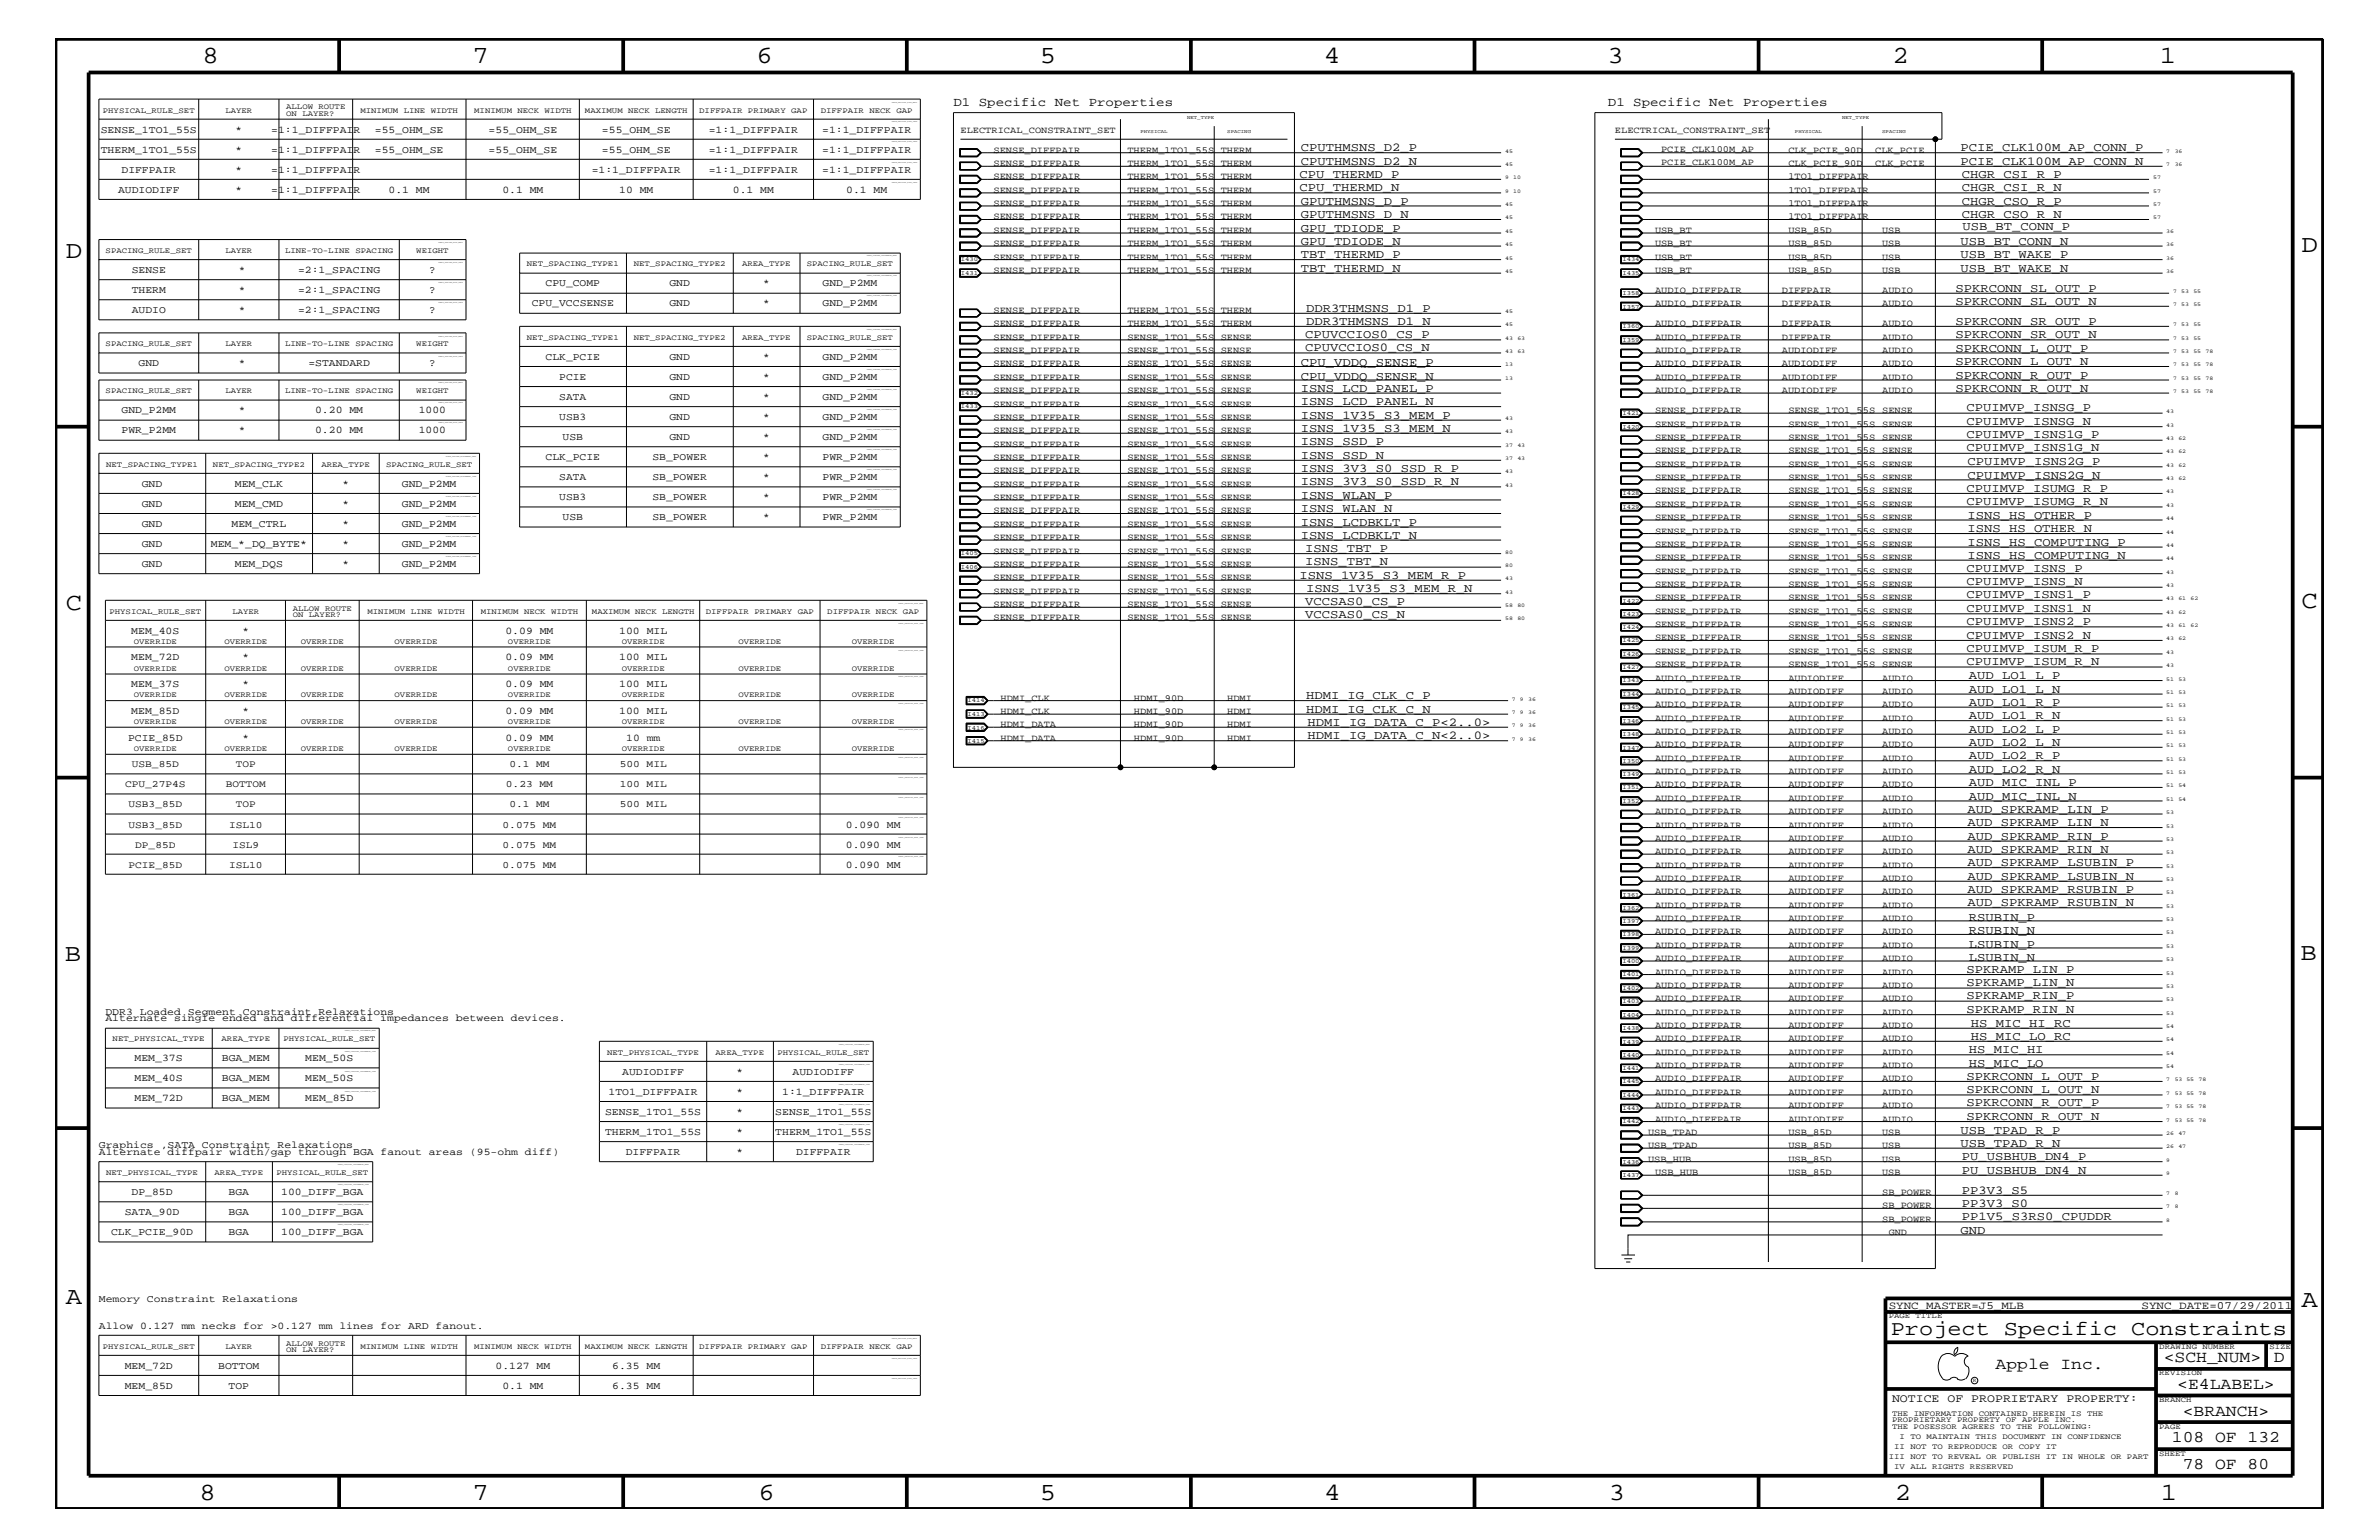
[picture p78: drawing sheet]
<svg xmlns="http://www.w3.org/2000/svg" width="432mm" height="279mm" viewBox="0 0 432 279" stroke-linecap="round" stroke-linejoin="round" font-family="sans-serif">
<defs><g id="words">
<g font-size="4.5">
<text x="36.7" y="11.5">8</text>
<text x="85.8" y="11.5">7</text>
<text x="137.3" y="11.5">6</text>
<text x="188.7" y="11.5">5</text>
<text x="240.3" y="11.5">4</text>
<text x="291.8" y="11.5">3</text>
<text x="343.5" y="11.5">2</text>
<text x="392" y="11.5">1</text>
<text x="11.9" y="46.8">D</text>
<text x="417.7" y="45.7">D</text>
<text x="11.9" y="110.6">C</text>
<text x="417.7" y="110.3">C</text>
<text x="11.8" y="174.3">B</text>
<text x="417.6" y="174.2">B</text>
<text x="11.9" y="236.7">A</text>
<text x="417.7" y="237.1">A</text>
<text x="36.2" y="272.1">8</text>
<text x="85.8" y="272.1">7</text>
<text x="137.7" y="272.1">6</text>
<text x="188.7" y="272.1">5</text>
<text x="240.4" y="272.1">4</text>
<text x="292" y="272.1">3</text>
<text x="343.9" y="272.1">2</text>
<text x="392.2" y="272.1">1</text>
</g>
<text font-size="3.8" x="343.2" y="242.3">Project Specific Constraints</text>
<g font-size="3">
<text x="362.2" y="248.4">Apple Inc.</text>
<text x="392.7" y="247.1">&lt;SCH_NUM&gt;</text>
<text x="395.2" y="252">&lt;E4LABEL&gt;</text>
<text x="412.7" y="247.1">D</text>
<text x="396.2" y="256.8">&lt;BRANCH&gt;</text>
<text x="394.2" y="261.6">108 OF 132</text>
<text x="396.2" y="266.6">78 OF 80</text>
</g>
<g font-size="2.3">
<text x="173.1" y="19.2">D1 Specific Net Properties</text>
<text x="291.8" y="19.2">D1 Specific Net Properties</text>
</g>
<g font-size="2.2">
<text x="236.1" y="29.9">CPUTHMSNS_D2_N</text>
<text x="236.1" y="27.5">CPUTHMSNS_D2_P</text>
<text x="355.9" y="29.9">PCIE_CLK100M_AP_CONN_N</text>
<text x="355.9" y="27.5">PCIE_CLK100M_AP_CONN_P</text>
<text x="235.9" y="32.3">CPU_THERMD_P</text>
<text x="235.9" y="34.7">CPU_THERMD_N</text>
<text x="356.1" y="34.7">CHGR_CSI_R_N</text>
<text x="356.1" y="32.3">CHGR_CSI_R_P</text>
<text x="236.1" y="39.6">GPUTHMSNS_D_N</text>
<text x="236.1" y="37.2">GPUTHMSNS_D_P</text>
<text x="356.1" y="39.6">CHGR_CSO_R_N</text>
<text x="356.1" y="37.2">CHGR_CSO_R_P</text>
<text x="356.2" y="41.8">USB_BT_CONN_P</text>
<text x="236.1" y="46.8">TBT_THERMD_P</text>
<text x="236.1" y="44.4">GPU_TDIODE_N</text>
<text x="236.1" y="42">GPU_TDIODE_P</text>
<text x="355.9" y="46.8">USB_BT_WAKE_P</text>
<text x="355.9" y="44.4">USB_BT_CONN_N</text>
<text x="236.1" y="49.3">TBT_THERMD_N</text>
<text x="354.9" y="52.9">SPKRCONN_SL_OUT_P</text>
<text x="355.9" y="49.3">USB_BT_WAKE_N</text>
<text x="237.1" y="59">DDR3THMSNS_D1_N</text>
<text x="237.1" y="56.6">DDR3THMSNS_D1_P</text>
<text x="354.9" y="55.3">SPKRCONN_SL_OUT_N</text>
<text x="354.9" y="59">SPKRCONN_SR_OUT_P</text>
<text x="236.9" y="63.7">CPUVCCIOS0_CS_N</text>
<text x="236.9" y="61.3">CPUVCCIOS0_CS_P</text>
<text x="354.9" y="63.9">SPKRCONN_L_OUT_P</text>
<text x="354.9" y="61.4">SPKRCONN_SR_OUT_N</text>
<text x="236.1" y="71.1">ISNS_LCD_PANEL_P</text>
<text x="236.1" y="68.9">CPU_VDDQ_SENSE_N</text>
<text x="236.1" y="66.5">CPU_VDDQ_SENSE_P</text>
<text x="354.9" y="68.7">SPKRCONN_R_OUT_P</text>
<text x="354.9" y="71.1">SPKRCONN_R_OUT_N</text>
<text x="354.9" y="66.2">SPKRCONN_L_OUT_N</text>
<text x="236.1" y="73.5">ISNS_LCD_PANEL_N</text>
<text x="236.1" y="76">ISNS_1V35_S3_MEM_P</text>
<text x="357" y="77.1">CPUIMVP_ISNSG_N</text>
<text x="357" y="74.6">CPUIMVP_ISNSG_P</text>
<text x="236.1" y="83.3">ISNS_SSD_N</text>
<text x="236.1" y="80.8">ISNS_SSD_P</text>
<text x="236.1" y="78.3">ISNS_1V35_S3_MEM_N</text>
<text x="357" y="81.9">CPUIMVP_ISNS1G_N</text>
<text x="357" y="79.5">CPUIMVP_ISNS1G_P</text>
<text x="236.1" y="85.6">ISNS_3V3_S0_SSD_R_P</text>
<text x="236.1" y="88.1">ISNS_3V3_S0_SSD_R_N</text>
<text x="357" y="89.2">CPUIMVP_ISUMG_R_P</text>
<text x="357.1" y="84.4">CPUIMVP_ISNS2G_P</text>
<text x="357.1" y="86.9">CPUIMVP_ISNS2G_N</text>
<text x="236.1" y="90.5">ISNS_WLAN_P</text>
<text x="236.1" y="92.9">ISNS_WLAN_N</text>
<text x="236.1" y="95.4">ISNS_LCDBKLT_P</text>
<text x="357" y="91.6">CPUIMVP_ISUMG_R_N</text>
<text x="357.1" y="94.2">ISNS_HS_OTHER_P</text>
<text x="236.1" y="97.7">ISNS_LCDBKLT_N</text>
<text x="236.9" y="100.1">ISNS_TBT_P</text>
<text x="357.1" y="96.5">ISNS_HS_OTHER_N</text>
<text x="357.1" y="99">ISNS_HS_COMPUTING_P</text>
<text x="357.1" y="101.4">ISNS_HS_COMPUTING_N</text>
<text x="235.9" y="105">ISNS_1V35_S3_MEM_R_P</text>
<text x="236.9" y="102.6">ISNS_TBT_N</text>
<text x="237.1" y="107.5">ISNS_1V35_S3_MEM_R_N</text>
<text x="357" y="103.7">CPUIMVP_ISNS_P</text>
<text x="357" y="106.2">CPUIMVP_ISNS_N</text>
<text x="236.9" y="109.8">VCCSAS0_CS_P</text>
<text x="236.9" y="112.2">VCCSAS0_CS_N</text>
<text x="357" y="113.4">CPUIMVP_ISNS2_P</text>
<text x="357" y="111">CPUIMVP_ISNS1_N</text>
<text x="357" y="108.6">CPUIMVP_ISNS1_P</text>
<text x="357" y="118.3">CPUIMVP_ISUM_R_P</text>
<text x="357" y="115.9">CPUIMVP_ISNS2_N</text>
<text x="357" y="120.7">CPUIMVP_ISUM_R_N</text>
<text x="357.4" y="125.7">AUD_LO1_L_N</text>
<text x="357.4" y="123.2">AUD_LO1_L_P</text>
<text x="237.1" y="126.9">HDMI_IG_CLK_C_P</text>
<text x="237.1" y="129.3">HDMI_IG_CLK_C_N</text>
<text x="237.3" y="131.7">HDMI_IG_DATA_C_P&lt;2..0&gt;</text>
<text x="357.4" y="130.5">AUD_LO1_R_N</text>
<text x="357.4" y="128">AUD_LO1_R_P</text>
<text x="237.3" y="134.1">HDMI_IG_DATA_C_N&lt;2..0&gt;</text>
<text x="357.4" y="137.8">AUD_LO2_R_P</text>
<text x="357.4" y="133">AUD_LO2_L_P</text>
<text x="357.4" y="135.3">AUD_LO2_L_N</text>
<text x="357.4" y="140.2">AUD_LO2_R_N</text>
<text x="357.4" y="142.6">AUD_MIC_INL_P</text>
<text x="357.1" y="149.9">AUD_SPKRAMP_LIN_N</text>
<text x="357.1" y="147.5">AUD_SPKRAMP_LIN_P</text>
<text x="357.4" y="145.1">AUD_MIC_INL_N</text>
<text x="357.1" y="154.7">AUD_SPKRAMP_RIN_N</text>
<text x="357.1" y="152.3">AUD_SPKRAMP_RIN_P</text>
<text x="357.1" y="162">AUD_SPKRAMP_RSUBIN_P</text>
<text x="357.1" y="159.6">AUD_SPKRAMP_LSUBIN_N</text>
<text x="357.1" y="157.2">AUD_SPKRAMP_LSUBIN_P</text>
<text x="357.1" y="164.5">AUD_SPKRAMP_RSUBIN_N</text>
<text x="357.4" y="167.1">RSUBIN_P</text>
<text x="357.4" y="169.5">RSUBIN_N</text>
<text x="357.4" y="172">LSUBIN_P</text>
<text x="357" y="176.5">SPKRAMP_LIN_P</text>
<text x="357" y="178.9">SPKRAMP_LIN_N</text>
<text x="357.4" y="174.4">LSUBIN_N</text>
<text x="357" y="181.3">SPKRAMP_RIN_P</text>
<text x="357" y="183.8">SPKRAMP_RIN_N</text>
<text x="357.4" y="191.1">HS_MIC_HI</text>
<text x="357.7" y="188.7">HS_MIC_LO_RC</text>
<text x="357.7" y="186.3">HS_MIC_HI_RC</text>
<text x="357" y="195.9">SPKRCONN_L_OUT_P</text>
<text x="357.4" y="193.6">HS_MIC_LO</text>
<text x="357" y="200.7">SPKRCONN_R_OUT_P</text>
<text x="357" y="203.1">SPKRCONN_R_OUT_N</text>
<text x="357" y="198.3">SPKRCONN_L_OUT_N</text>
<text x="355.9" y="205.7">USB_TPAD_R_P</text>
<text x="355.9" y="208.1">USB_TPAD_R_N</text>
<text x="356.1" y="213">PU_USBHUB_DN4_N</text>
<text x="356.1" y="210.5">PU_USBHUB_DN4_P</text>
<text x="356.1" y="221.4">PP1V5_S3RS0_CPUDDR</text>
<text x="356.1" y="219">PP3V3_S0</text>
<text x="356.1" y="216.6">PP3V3_S5</text>
<text x="355.9" y="223.9">GND</text>
</g>
<text font-size="2.1" x="343.4" y="254.4">NOTICE OF PROPRIETARY PROPERTY:</text>
<g font-size="2">
<text x="342.8" y="237.4">SYNC_MASTER=J5_MLB</text>
<text x="388.7" y="237.4">SYNC_DATE=07/29/2011</text>
</g>
<g font-size="1.9">
<text x="18.3" y="27.7">THERM_1TO1_55S</text>
<text x="18.3" y="24.1">SENSE_1TO1_55S</text>
<text x="42.8" y="27.7">*</text>
<text x="42.8" y="24.1">*</text>
<text x="49.2" y="27.7">=1:1_DIFFPAIR</text>
<text x="49.2" y="24.1">=1:1_DIFFPAIR</text>
<text x="68" y="27.7">=55_OHM_SE</text>
<text x="68" y="24.1">=55_OHM_SE</text>
<text x="88.7" y="27.7">=55_OHM_SE</text>
<text x="88.7" y="24.1">=55_OHM_SE</text>
<text x="109.3" y="27.7">=55_OHM_SE</text>
<text x="109.3" y="24.1">=55_OHM_SE</text>
<text x="128.7" y="27.7">=1:1_DIFFPAIR</text>
<text x="128.7" y="24.1">=1:1_DIFFPAIR</text>
<text x="149.2" y="27.7">=1:1_DIFFPAIR</text>
<text x="149.2" y="24.1">=1:1_DIFFPAIR</text>
<text x="21.4" y="35">AUDIODIFF</text>
<text x="22.1" y="31.4">DIFFPAIR</text>
<text x="42.8" y="31.4">*</text>
<text x="42.8" y="35">*</text>
<text x="49.2" y="31.4">=1:1_DIFFPAIR</text>
<text x="49.2" y="35">=1:1_DIFFPAIR</text>
<text x="70.5" y="35">0.1 MM</text>
<text x="91.2" y="35">0.1 MM</text>
<text x="107.4" y="31.4">=1:1_DIFFPAIR</text>
<text x="112.4" y="35">10 MM</text>
<text x="128.7" y="31.4">=1:1_DIFFPAIR</text>
<text x="133" y="35">0.1 MM</text>
<text x="149.2" y="31.4">=1:1_DIFFPAIR</text>
<text x="153.6" y="35">0.1 MM</text>
<text x="23.9" y="49.6">SENSE</text>
<text x="23.9" y="53.2">THERM</text>
<text x="43.3" y="49.6">*</text>
<text x="43.3" y="53.2">*</text>
<text x="54.1" y="49.6">=2:1_SPACING</text>
<text x="54.1" y="53.2">=2:1_SPACING</text>
<text x="77.9" y="49.6">?</text>
<text x="77.9" y="53.2">?</text>
<text x="99" y="51.9">CPU_COMP</text>
<text x="121.5" y="51.9">GND</text>
<text x="138.5" y="51.9">*</text>
<text x="149.3" y="51.9">GND_P2MM</text>
<text x="23.9" y="56.8">AUDIO</text>
<text x="43.3" y="56.8">*</text>
<text x="54.1" y="56.8">=2:1_SPACING</text>
<text x="77.9" y="56.8">?</text>
<text x="96.5" y="55.6">CPU_VCCSENSE</text>
<text x="121.5" y="55.6">GND</text>
<text x="138.5" y="55.6">*</text>
<text x="149.3" y="55.6">GND_P2MM</text>
<text x="99" y="65.3">CLK_PCIE</text>
<text x="121.5" y="65.3">GND</text>
<text x="138.5" y="65.3">*</text>
<text x="149.3" y="65.3">GND_P2MM</text>
<text x="25.1" y="66.5">GND</text>
<text x="43.3" y="66.5">*</text>
<text x="56" y="66.5">=STANDARD</text>
<text x="77.9" y="66.5">?</text>
<text x="101.5" y="68.9">PCIE</text>
<text x="121.5" y="68.9">GND</text>
<text x="138.5" y="68.9">*</text>
<text x="149.3" y="68.9">GND_P2MM</text>
<text x="22.1" y="75">GND_P2MM</text>
<text x="43.3" y="75">*</text>
<text x="57.2" y="75">0.20 MM</text>
<text x="76" y="75">1000</text>
<text x="101.5" y="72.6">SATA</text>
<text x="101.5" y="76.2">USB3</text>
<text x="121.5" y="72.6">GND</text>
<text x="121.5" y="76.2">GND</text>
<text x="138.5" y="72.6">*</text>
<text x="138.5" y="76.2">*</text>
<text x="149.3" y="72.6">GND_P2MM</text>
<text x="149.3" y="76.2">GND_P2MM</text>
<text x="22.1" y="78.6">PWR_P2MM</text>
<text x="43.3" y="78.6">*</text>
<text x="57.2" y="78.6">0.20 MM</text>
<text x="76" y="78.6">1000</text>
<text x="99" y="83.5">CLK_PCIE</text>
<text x="102.1" y="79.9">USB</text>
<text x="118.4" y="83.5">SB_POWER</text>
<text x="121.5" y="79.9">GND</text>
<text x="138.5" y="83.5">*</text>
<text x="138.5" y="79.9">*</text>
<text x="149.3" y="83.5">PWR_P2MM</text>
<text x="149.3" y="79.9">GND_P2MM</text>
<text x="25.7" y="88.3">GND</text>
<text x="42.6" y="88.3">MEM_CLK</text>
<text x="62.1" y="88.3">*</text>
<text x="72.9" y="88.3">GND_P2MM</text>
<text x="101.5" y="87.1">SATA</text>
<text x="118.4" y="87.1">SB_POWER</text>
<text x="138.5" y="87.1">*</text>
<text x="149.3" y="87.1">PWR_P2MM</text>
<text x="25.7" y="92">GND</text>
<text x="25.7" y="95.6">GND</text>
<text x="42" y="95.6">MEM_CTRL</text>
<text x="42.6" y="92">MEM_CMD</text>
<text x="62.1" y="92">*</text>
<text x="62.1" y="95.6">*</text>
<text x="72.9" y="92">GND_P2MM</text>
<text x="72.9" y="95.6">GND_P2MM</text>
<text x="101.5" y="90.7">USB3</text>
<text x="102.1" y="94.3">USB</text>
<text x="118.4" y="94.3">SB_POWER</text>
<text x="118.4" y="90.7">SB_POWER</text>
<text x="138.5" y="94.3">*</text>
<text x="138.5" y="90.7">*</text>
<text x="149.3" y="90.7">PWR_P2MM</text>
<text x="149.3" y="94.3">PWR_P2MM</text>
<text x="25.7" y="99.3">GND</text>
<text x="38.3" y="99.3">MEM_*_DQ_BYTE*</text>
<text x="62.1" y="99.3">*</text>
<text x="72.9" y="99.3">GND_P2MM</text>
<text x="25.7" y="102.9">GND</text>
<text x="42.6" y="102.9">MEM_DQS</text>
<text x="62.1" y="102.9">*</text>
<text x="72.9" y="102.9">GND_P2MM</text>
<text x="23.8" y="115">MEM_40S</text>
<text x="23.8" y="119.8">MEM_72D</text>
<text x="44" y="115">*</text>
<text x="44" y="119.8">*</text>
<text x="91.7" y="115">0.09 MM</text>
<text x="91.7" y="119.8">0.09 MM</text>
<text x="112.4" y="115">100 MIL</text>
<text x="112.4" y="119.8">100 MIL</text>
<text x="23.8" y="124.7">MEM_37S</text>
<text x="44" y="124.7">*</text>
<text x="91.7" y="124.7">0.09 MM</text>
<text x="112.4" y="124.7">100 MIL</text>
<text x="23.8" y="129.6">MEM_85D</text>
<text x="44" y="129.6">*</text>
<text x="91.7" y="129.6">0.09 MM</text>
<text x="112.4" y="129.6">100 MIL</text>
<text x="23.2" y="134.4">PCIE_85D</text>
<text x="44" y="134.4">*</text>
<text x="91.7" y="134.4">0.09 MM</text>
<text x="113.7" y="134.4">10 mm</text>
<text x="153.5" y="150.1">0.090 MM</text>
<text x="153.5" y="153.8">0.090 MM</text>
<text x="153.5" y="157.4">0.090 MM</text>
<text x="19.1" y="184.1">DDR3 Loaded Segment Constraint Relaxations</text>
<text x="19.1" y="185.3">Alternate single ended and differential impedances between devices.</text>
<text x="24.4" y="196.2">MEM_40S</text>
<text x="24.4" y="192.6">MEM_37S</text>
<text x="40.3" y="192.6">BGA_MEM</text>
<text x="40.3" y="196.2">BGA_MEM</text>
<text x="55.4" y="192.6">MEM_50S</text>
<text x="55.4" y="196.2">MEM_50S</text>
<text x="112.9" y="195">AUDIODIFF</text>
<text x="133.7" y="195">*</text>
<text x="143.8" y="195">AUDIODIFF</text>
<text x="24.4" y="199.8">MEM_72D</text>
<text x="40.3" y="199.8">BGA_MEM</text>
<text x="55.4" y="199.8">MEM_85D</text>
<text x="109.8" y="202.3">SENSE_1TO1_55S</text>
<text x="110.4" y="198.7">1TO1_DIFFPAIR</text>
<text x="133.7" y="202.3">*</text>
<text x="133.7" y="198.7">*</text>
<text x="140.7" y="202.3">SENSE_1TO1_55S</text>
<text x="142" y="198.7">1:1_DIFFPAIR</text>
<text x="17.9" y="208.3">Graphics ,SATA Constraint Relaxations</text>
<text x="17.9" y="209.6">Alternate diffpair width/gap through BGA fanout areas (95-ohm diff)</text>
<text x="109.8" y="205.9">THERM_1TO1_55S</text>
<text x="113.6" y="209.6">DIFFPAIR</text>
<text x="133.7" y="209.6">*</text>
<text x="133.7" y="205.9">*</text>
<text x="140.7" y="205.9">THERM_1TO1_55S</text>
<text x="144.5" y="209.6">DIFFPAIR</text>
<text x="22.6" y="220.4">SATA_90D</text>
<text x="23.9" y="216.9">DP_85D</text>
<text x="41.5" y="220.4">BGA</text>
<text x="41.5" y="216.9">BGA</text>
<text x="51.1" y="220.4">100_DIFF_BGA</text>
<text x="51.1" y="216.9">100_DIFF_BGA</text>
<text x="20.2" y="224.1">CLK_PCIE_90D</text>
<text x="41.5" y="224.1">BGA</text>
<text x="51.1" y="224.1">100_DIFF_BGA</text>
<text x="17.9" y="236.2">Memory Constraint Relaxations</text>
<text x="17.9" y="241.1">Allow 0.127 mm necks for &gt;0.127 mm lines for ARD fanout.</text>
<text x="22.6" y="248.4">MEM_72D</text>
<text x="22.6" y="252">MEM_85D</text>
<text x="39.6" y="248.4">BOTTOM</text>
<text x="41.5" y="252">TOP</text>
<text x="90" y="248.4">0.127 MM</text>
<text x="91.2" y="252">0.1 MM</text>
<text x="111.1" y="248.4">6.35 MM</text>
<text x="111.1" y="252">6.35 MM</text>
</g>
<g font-size="1.8">
<text x="22.7" y="142.9">CPU_27P4S</text>
<text x="23.9" y="139.2">USB_85D</text>
<text x="41" y="142.9">BOTTOM</text>
<text x="42.8" y="139.2">TOP</text>
<text x="91.8" y="142.9">0.23 MM</text>
<text x="92.5" y="139.2">0.1 MM</text>
<text x="112.5" y="139.2">500 MIL</text>
<text x="112.5" y="142.9">100 MIL</text>
<text x="23.3" y="146.5">USB3_85D</text>
<text x="42.8" y="146.5">TOP</text>
<text x="92.5" y="146.5">0.1 MM</text>
<text x="112.5" y="146.5">500 MIL</text>
<text x="23.3" y="150.1">USB3_85D</text>
<text x="24.6" y="153.8">DP_85D</text>
<text x="41.6" y="150.1">ISL10</text>
<text x="42.2" y="153.8">ISL9</text>
<text x="91.2" y="150.1">0.075 MM</text>
<text x="91.2" y="153.8">0.075 MM</text>
<text x="23.3" y="157.4">PCIE_85D</text>
<text x="41.6" y="157.4">ISL10</text>
<text x="91.2" y="157.4">0.075 MM</text>
</g>
<g font-size="1.7">
<text x="174.3" y="24.1">ELECTRICAL_CONSTRAINT_SET</text>
<text x="180.3" y="27.7">SENSE_DIFFPAIR</text>
<text x="204.6" y="27.7">THERM_1TO1_55S</text>
<text x="221.6" y="27.7">THERM</text>
<text x="293.1" y="24.1">ELECTRICAL_CONSTRAINT_SET</text>
<text x="301.5" y="29.9">PCIE_CLK100M_AP</text>
<text x="301.5" y="27.5">PCIE_CLK100M_AP</text>
<text x="324.6" y="27.7">CLK_PCIE_90D</text>
<text x="340.4" y="27.7">CLK_PCIE</text>
<text x="180.3" y="32.5">SENSE_DIFFPAIR</text>
<text x="180.3" y="35">SENSE_DIFFPAIR</text>
<text x="180.3" y="30.2">SENSE_DIFFPAIR</text>
<text x="204.6" y="32.5">THERM_1TO1_55S</text>
<text x="204.6" y="30.2">THERM_1TO1_55S</text>
<text x="204.6" y="35">THERM_1TO1_55S</text>
<text x="221.6" y="32.5">THERM</text>
<text x="221.6" y="30.2">THERM</text>
<text x="221.6" y="35">THERM</text>
<text x="324.6" y="35">1TO1_DIFFPAIR</text>
<text x="324.6" y="32.5">1TO1_DIFFPAIR</text>
<text x="324.6" y="30.2">CLK_PCIE_90D</text>
<text x="340.4" y="30.2">CLK_PCIE</text>
<text x="180.3" y="39.8">SENSE_DIFFPAIR</text>
<text x="180.3" y="37.4">SENSE_DIFFPAIR</text>
<text x="204.6" y="39.8">THERM_1TO1_55S</text>
<text x="204.6" y="37.4">THERM_1TO1_55S</text>
<text x="221.6" y="39.8">THERM</text>
<text x="221.6" y="37.4">THERM</text>
<text x="324.6" y="39.8">1TO1_DIFFPAIR</text>
<text x="324.6" y="37.4">1TO1_DIFFPAIR</text>
<text x="180.3" y="47.1">SENSE_DIFFPAIR</text>
<text x="180.3" y="44.6">SENSE_DIFFPAIR</text>
<text x="180.3" y="42.3">SENSE_DIFFPAIR</text>
<text x="204.6" y="47.1">THERM_1TO1_55S</text>
<text x="204.6" y="44.6">THERM_1TO1_55S</text>
<text x="204.6" y="42.3">THERM_1TO1_55S</text>
<text x="221.6" y="47.1">THERM</text>
<text x="221.6" y="44.6">THERM</text>
<text x="221.6" y="42.3">THERM</text>
<text x="300.4" y="47.1">USB_BT</text>
<text x="300.4" y="44.6">USB_BT</text>
<text x="300.4" y="42.3">USB_BT</text>
<text x="324.6" y="47.1">USB_85D</text>
<text x="324.6" y="44.6">USB_85D</text>
<text x="324.6" y="42.3">USB_85D</text>
<text x="341.6" y="47.1">USB</text>
<text x="341.6" y="44.6">USB</text>
<text x="341.6" y="42.3">USB</text>
<text x="180.3" y="49.6">SENSE_DIFFPAIR</text>
<text x="204.6" y="49.6">THERM_1TO1_55S</text>
<text x="221.6" y="49.6">THERM</text>
<text x="300.4" y="49.6">USB_BT</text>
<text x="300.4" y="53.2">AUDIO_DIFFPAIR</text>
<text x="323.4" y="53.2">DIFFPAIR</text>
<text x="324.6" y="49.6">USB_85D</text>
<text x="341.6" y="49.6">USB</text>
<text x="341.6" y="53.2">AUDIO</text>
<text x="180.3" y="59.2">SENSE_DIFFPAIR</text>
<text x="180.3" y="56.8">SENSE_DIFFPAIR</text>
<text x="204.6" y="59.2">THERM_1TO1_55S</text>
<text x="204.6" y="56.8">THERM_1TO1_55S</text>
<text x="221.6" y="59.2">THERM</text>
<text x="221.6" y="56.8">THERM</text>
<text x="300.4" y="55.6">AUDIO_DIFFPAIR</text>
<text x="300.4" y="59.2">AUDIO_DIFFPAIR</text>
<text x="323.4" y="55.6">DIFFPAIR</text>
<text x="323.4" y="59.2">DIFFPAIR</text>
<text x="341.6" y="55.6">AUDIO</text>
<text x="341.6" y="59.2">AUDIO</text>
<text x="180.3" y="64">SENSE_DIFFPAIR</text>
<text x="180.3" y="61.7">SENSE_DIFFPAIR</text>
<text x="204.6" y="64">SENSE_1TO1_55S</text>
<text x="204.6" y="61.7">SENSE_1TO1_55S</text>
<text x="221.6" y="64">SENSE</text>
<text x="221.6" y="61.7">SENSE</text>
<text x="300.4" y="61.7">AUDIO_DIFFPAIR</text>
<text x="300.4" y="64">AUDIO_DIFFPAIR</text>
<text x="323.4" y="64">AUDIODIFF</text>
<text x="323.4" y="61.7">DIFFPAIR</text>
<text x="341.6" y="61.7">AUDIO</text>
<text x="341.6" y="64">AUDIO</text>
<text x="180.3" y="68.9">SENSE_DIFFPAIR</text>
<text x="180.3" y="66.5">SENSE_DIFFPAIR</text>
<text x="180.3" y="71.3">SENSE_DIFFPAIR</text>
<text x="204.6" y="68.9">SENSE_1TO1_55S</text>
<text x="204.6" y="66.5">SENSE_1TO1_55S</text>
<text x="204.6" y="71.3">SENSE_1TO1_55S</text>
<text x="221.6" y="71.3">SENSE</text>
<text x="221.6" y="68.9">SENSE</text>
<text x="221.6" y="66.5">SENSE</text>
<text x="300.4" y="68.9">AUDIO_DIFFPAIR</text>
<text x="300.4" y="71.3">AUDIO_DIFFPAIR</text>
<text x="300.4" y="66.5">AUDIO_DIFFPAIR</text>
<text x="323.4" y="68.9">AUDIODIFF</text>
<text x="323.4" y="71.3">AUDIODIFF</text>
<text x="323.4" y="66.5">AUDIODIFF</text>
<text x="341.6" y="68.9">AUDIO</text>
<text x="341.6" y="71.3">AUDIO</text>
<text x="341.6" y="66.5">AUDIO</text>
<text x="180.3" y="73.8">SENSE_DIFFPAIR</text>
<text x="180.3" y="76.2">SENSE_DIFFPAIR</text>
<text x="204.6" y="73.8">SENSE_1TO1_55S</text>
<text x="204.6" y="76.2">SENSE_1TO1_55S</text>
<text x="221.6" y="73.8">SENSE</text>
<text x="221.6" y="76.2">SENSE</text>
<text x="300.4" y="75">SENSE_DIFFPAIR</text>
<text x="300.4" y="77.4">SENSE_DIFFPAIR</text>
<text x="324.6" y="75">SENSE_1TO1_55S</text>
<text x="324.6" y="77.4">SENSE_1TO1_55S</text>
<text x="341.6" y="77.4">SENSE</text>
<text x="341.6" y="75">SENSE</text>
<text x="180.3" y="83.5">SENSE_DIFFPAIR</text>
<text x="180.3" y="81.1">SENSE_DIFFPAIR</text>
<text x="180.3" y="78.6">SENSE_DIFFPAIR</text>
<text x="204.6" y="83.5">SENSE_1TO1_55S</text>
<text x="204.6" y="81.1">SENSE_1TO1_55S</text>
<text x="204.6" y="78.6">SENSE_1TO1_55S</text>
<text x="221.6" y="83.5">SENSE</text>
<text x="221.6" y="81.1">SENSE</text>
<text x="221.6" y="78.6">SENSE</text>
<text x="300.4" y="82.2">SENSE_DIFFPAIR</text>
<text x="300.4" y="79.9">SENSE_DIFFPAIR</text>
<text x="324.6" y="82.2">SENSE_1TO1_55S</text>
<text x="324.6" y="79.9">SENSE_1TO1_55S</text>
<text x="341.6" y="82.2">SENSE</text>
<text x="341.6" y="79.9">SENSE</text>
<text x="180.3" y="88.3">SENSE_DIFFPAIR</text>
<text x="180.3" y="85.9">SENSE_DIFFPAIR</text>
<text x="204.6" y="85.9">SENSE_1TO1_55S</text>
<text x="204.6" y="88.3">SENSE_1TO1_55S</text>
<text x="221.6" y="85.9">SENSE</text>
<text x="221.6" y="88.3">SENSE</text>
<text x="300.4" y="84.7">SENSE_DIFFPAIR</text>
<text x="300.4" y="87.1">SENSE_DIFFPAIR</text>
<text x="300.4" y="89.5">SENSE_DIFFPAIR</text>
<text x="324.6" y="89.5">SENSE_1TO1_55S</text>
<text x="324.6" y="84.7">SENSE_1TO1_55S</text>
<text x="324.6" y="87.1">SENSE_1TO1_55S</text>
<text x="341.6" y="89.5">SENSE</text>
<text x="341.6" y="84.7">SENSE</text>
<text x="341.6" y="87.1">SENSE</text>
<text x="180.3" y="90.7">SENSE_DIFFPAIR</text>
<text x="180.3" y="93.2">SENSE_DIFFPAIR</text>
<text x="180.3" y="95.6">SENSE_DIFFPAIR</text>
<text x="204.6" y="90.7">SENSE_1TO1_55S</text>
<text x="204.6" y="93.2">SENSE_1TO1_55S</text>
<text x="204.6" y="95.6">SENSE_1TO1_55S</text>
<text x="221.6" y="90.7">SENSE</text>
<text x="221.6" y="93.2">SENSE</text>
<text x="221.6" y="95.6">SENSE</text>
<text x="300.4" y="92">SENSE_DIFFPAIR</text>
<text x="300.4" y="94.3">SENSE_DIFFPAIR</text>
<text x="324.6" y="92">SENSE_1TO1_55S</text>
<text x="324.6" y="94.3">SENSE_1TO1_55S</text>
<text x="341.6" y="92">SENSE</text>
<text x="341.6" y="94.3">SENSE</text>
<text x="180.3" y="100.4">SENSE_DIFFPAIR</text>
<text x="180.3" y="98">SENSE_DIFFPAIR</text>
<text x="204.6" y="100.4">SENSE_1TO1_55S</text>
<text x="204.6" y="98">SENSE_1TO1_55S</text>
<text x="221.6" y="100.4">SENSE</text>
<text x="221.6" y="98">SENSE</text>
<text x="300.4" y="101.6">SENSE_DIFFPAIR</text>
<text x="300.4" y="99.3">SENSE_DIFFPAIR</text>
<text x="300.4" y="96.8">SENSE_DIFFPAIR</text>
<text x="324.6" y="99.3">SENSE_1TO1_55S</text>
<text x="324.6" y="101.6">SENSE_1TO1_55S</text>
<text x="324.6" y="96.8">SENSE_1TO1_55S</text>
<text x="341.6" y="99.3">SENSE</text>
<text x="341.6" y="101.6">SENSE</text>
<text x="341.6" y="96.8">SENSE</text>
<text x="180.3" y="105.3">SENSE_DIFFPAIR</text>
<text x="180.3" y="102.9">SENSE_DIFFPAIR</text>
<text x="180.3" y="107.7">SENSE_DIFFPAIR</text>
<text x="204.6" y="105.3">SENSE_1TO1_55S</text>
<text x="204.6" y="102.9">SENSE_1TO1_55S</text>
<text x="204.6" y="107.7">SENSE_1TO1_55S</text>
<text x="221.6" y="105.3">SENSE</text>
<text x="221.6" y="102.9">SENSE</text>
<text x="221.6" y="107.7">SENSE</text>
<text x="300.4" y="104.1">SENSE_DIFFPAIR</text>
<text x="300.4" y="106.5">SENSE_DIFFPAIR</text>
<text x="324.6" y="104.1">SENSE_1TO1_55S</text>
<text x="324.6" y="106.5">SENSE_1TO1_55S</text>
<text x="341.6" y="104.1">SENSE</text>
<text x="341.6" y="106.5">SENSE</text>
<text x="180.3" y="110.2">SENSE_DIFFPAIR</text>
<text x="180.3" y="112.6">SENSE_DIFFPAIR</text>
<text x="204.6" y="112.6">SENSE_1TO1_55S</text>
<text x="204.6" y="110.2">SENSE_1TO1_55S</text>
<text x="221.6" y="110.2">SENSE</text>
<text x="221.6" y="112.6">SENSE</text>
<text x="300.4" y="111.4">SENSE_DIFFPAIR</text>
<text x="300.4" y="113.7">SENSE_DIFFPAIR</text>
<text x="300.4" y="108.9">SENSE_DIFFPAIR</text>
<text x="324.6" y="113.7">SENSE_1TO1_55S</text>
<text x="324.6" y="111.4">SENSE_1TO1_55S</text>
<text x="324.6" y="108.9">SENSE_1TO1_55S</text>
<text x="341.6" y="113.7">SENSE</text>
<text x="341.6" y="111.4">SENSE</text>
<text x="341.6" y="108.9">SENSE</text>
<text x="300.4" y="116.2">SENSE_DIFFPAIR</text>
<text x="300.4" y="118.6">SENSE_DIFFPAIR</text>
<text x="324.6" y="118.6">SENSE_1TO1_55S</text>
<text x="324.6" y="116.2">SENSE_1TO1_55S</text>
<text x="341.6" y="118.6">SENSE</text>
<text x="341.6" y="116.2">SENSE</text>
<text x="300.4" y="125.9">AUDIO_DIFFPAIR</text>
<text x="300.4" y="123.5">AUDIO_DIFFPAIR</text>
<text x="300.4" y="121">SENSE_DIFFPAIR</text>
<text x="324.6" y="121">SENSE_1TO1_55S</text>
<text x="324.6" y="125.9">AUDIODIFF</text>
<text x="324.6" y="123.5">AUDIODIFF</text>
<text x="341.6" y="125.9">AUDIO</text>
<text x="341.6" y="123.5">AUDIO</text>
<text x="341.6" y="121">SENSE</text>
<text x="181.6" y="131.9">HDMI_DATA</text>
<text x="181.6" y="127.1">HDMI_CLK</text>
<text x="181.6" y="129.6">HDMI_CLK</text>
<text x="205.8" y="127.1">HDMI_90D</text>
<text x="205.8" y="129.6">HDMI_90D</text>
<text x="205.8" y="131.9">HDMI_90D</text>
<text x="222.8" y="127.1">HDMI</text>
<text x="222.8" y="129.6">HDMI</text>
<text x="222.8" y="131.9">HDMI</text>
<text x="300.4" y="130.8">AUDIO_DIFFPAIR</text>
<text x="300.4" y="128.3">AUDIO_DIFFPAIR</text>
<text x="324.6" y="130.8">AUDIODIFF</text>
<text x="324.6" y="128.3">AUDIODIFF</text>
<text x="341.6" y="130.8">AUDIO</text>
<text x="341.6" y="128.3">AUDIO</text>
<text x="181.6" y="134.4">HDMI_DATA</text>
<text x="205.8" y="134.4">HDMI_90D</text>
<text x="222.8" y="134.4">HDMI</text>
<text x="300.4" y="133.2">AUDIO_DIFFPAIR</text>
<text x="300.4" y="135.6">AUDIO_DIFFPAIR</text>
<text x="324.6" y="133.2">AUDIODIFF</text>
<text x="324.6" y="135.6">AUDIODIFF</text>
<text x="341.6" y="133.2">AUDIO</text>
<text x="341.6" y="135.6">AUDIO</text>
<text x="300.4" y="142.9">AUDIO_DIFFPAIR</text>
<text x="300.4" y="140.4">AUDIO_DIFFPAIR</text>
<text x="300.4" y="138">AUDIO_DIFFPAIR</text>
<text x="324.6" y="142.9">AUDIODIFF</text>
<text x="324.6" y="140.4">AUDIODIFF</text>
<text x="324.6" y="138">AUDIODIFF</text>
<text x="341.6" y="142.9">AUDIO</text>
<text x="341.6" y="140.4">AUDIO</text>
<text x="341.6" y="138">AUDIO</text>
<text x="300.4" y="147.7">AUDIO_DIFFPAIR</text>
<text x="300.4" y="145.3">AUDIO_DIFFPAIR</text>
<text x="324.6" y="147.7">AUDIODIFF</text>
<text x="324.6" y="145.3">AUDIODIFF</text>
<text x="341.6" y="147.7">AUDIO</text>
<text x="341.6" y="145.3">AUDIO</text>
<text x="300.4" y="155">AUDIO_DIFFPAIR</text>
<text x="300.4" y="152.6">AUDIO_DIFFPAIR</text>
<text x="300.4" y="150.1">AUDIO_DIFFPAIR</text>
<text x="324.6" y="155">AUDIODIFF</text>
<text x="324.6" y="152.6">AUDIODIFF</text>
<text x="324.6" y="150.1">AUDIODIFF</text>
<text x="341.6" y="155">AUDIO</text>
<text x="341.6" y="152.6">AUDIO</text>
<text x="341.6" y="150.1">AUDIO</text>
<text x="300.4" y="159.9">AUDIO_DIFFPAIR</text>
<text x="300.4" y="157.4">AUDIO_DIFFPAIR</text>
<text x="324.6" y="159.9">AUDIODIFF</text>
<text x="324.6" y="157.4">AUDIODIFF</text>
<text x="341.6" y="159.9">AUDIO</text>
<text x="341.6" y="157.4">AUDIO</text>
<text x="300.4" y="164.7">AUDIO_DIFFPAIR</text>
<text x="300.4" y="167.1">AUDIO_DIFFPAIR</text>
<text x="300.4" y="162.2">AUDIO_DIFFPAIR</text>
<text x="324.6" y="164.7">AUDIODIFF</text>
<text x="324.6" y="167.1">AUDIODIFF</text>
<text x="324.6" y="162.2">AUDIODIFF</text>
<text x="341.6" y="164.7">AUDIO</text>
<text x="341.6" y="167.1">AUDIO</text>
<text x="341.6" y="162.2">AUDIO</text>
<text x="300.4" y="169.5">AUDIO_DIFFPAIR</text>
<text x="300.4" y="172">AUDIO_DIFFPAIR</text>
<text x="324.6" y="169.5">AUDIODIFF</text>
<text x="324.6" y="172">AUDIODIFF</text>
<text x="341.6" y="169.5">AUDIO</text>
<text x="341.6" y="172">AUDIO</text>
<text x="300.4" y="176.8">AUDIO_DIFFPAIR</text>
<text x="300.4" y="179.3">AUDIO_DIFFPAIR</text>
<text x="300.4" y="174.4">AUDIO_DIFFPAIR</text>
<text x="324.6" y="176.8">AUDIODIFF</text>
<text x="324.6" y="179.3">AUDIODIFF</text>
<text x="324.6" y="174.4">AUDIODIFF</text>
<text x="341.6" y="176.8">AUDIO</text>
<text x="341.6" y="179.3">AUDIO</text>
<text x="341.6" y="174.4">AUDIO</text>
<text x="300.4" y="181.6">AUDIO_DIFFPAIR</text>
<text x="300.4" y="184.1">AUDIO_DIFFPAIR</text>
<text x="324.6" y="181.6">AUDIODIFF</text>
<text x="324.6" y="184.1">AUDIODIFF</text>
<text x="341.6" y="181.6">AUDIO</text>
<text x="341.6" y="184.1">AUDIO</text>
<text x="300.4" y="191.4">AUDIO_DIFFPAIR</text>
<text x="300.4" y="188.9">AUDIO_DIFFPAIR</text>
<text x="300.4" y="186.5">AUDIO_DIFFPAIR</text>
<text x="324.6" y="191.4">AUDIODIFF</text>
<text x="324.6" y="188.9">AUDIODIFF</text>
<text x="324.6" y="186.5">AUDIODIFF</text>
<text x="341.6" y="191.4">AUDIO</text>
<text x="341.6" y="188.9">AUDIO</text>
<text x="341.6" y="186.5">AUDIO</text>
<text x="300.4" y="193.7">AUDIO_DIFFPAIR</text>
<text x="300.4" y="196.2">AUDIO_DIFFPAIR</text>
<text x="324.6" y="193.7">AUDIODIFF</text>
<text x="324.6" y="196.2">AUDIODIFF</text>
<text x="341.6" y="193.7">AUDIO</text>
<text x="341.6" y="196.2">AUDIO</text>
<text x="300.4" y="201">AUDIO_DIFFPAIR</text>
<text x="300.4" y="203.5">AUDIO_DIFFPAIR</text>
<text x="300.4" y="198.7">AUDIO_DIFFPAIR</text>
<text x="324.6" y="201">AUDIODIFF</text>
<text x="324.6" y="203.5">AUDIODIFF</text>
<text x="324.6" y="198.7">AUDIODIFF</text>
<text x="341.6" y="201">AUDIO</text>
<text x="341.6" y="203.5">AUDIO</text>
<text x="341.6" y="198.7">AUDIO</text>
<text x="299.1" y="205.9">USB_TPAD</text>
<text x="299.1" y="208.3">USB_TPAD</text>
<text x="324.6" y="205.9">USB_85D</text>
<text x="324.6" y="208.3">USB_85D</text>
<text x="341.6" y="205.9">USB</text>
<text x="341.6" y="208.3">USB</text>
<text x="299.1" y="210.8">USB_HUB</text>
<text x="300.4" y="213.2">USB_HUB</text>
<text x="324.6" y="213.2">USB_85D</text>
<text x="324.6" y="210.8">USB_85D</text>
<text x="341.6" y="213.2">USB</text>
<text x="341.6" y="210.8">USB</text>
<text x="341.6" y="219.2">SB_POWER</text>
<text x="341.6" y="221.7">SB_POWER</text>
<text x="341.6" y="216.9">SB_POWER</text>
<text x="342.8" y="224.1">GND</text>
</g>
<g font-size="1.4">
<text x="18.7" y="20.4">PHYSICAL_RULE_SET</text>
<text x="40.9" y="20.4">LAYER</text>
<text x="51.9" y="19.8">ALLOW ROUTE</text>
<text x="51.9" y="21">ON LAYER?</text>
<text x="65.4" y="20.4">MINIMUM LINE WIDTH</text>
<text x="86.1" y="20.4">MINIMUM NECK WIDTH</text>
<text x="106.2" y="20.4">MAXIMUM NECK LENGTH</text>
<text x="126.9" y="20.4">DIFFPAIR PRIMARY GAP</text>
<text x="149" y="20.4">DIFFPAIR NECK GAP</text>
<text x="19.2" y="45.9">SPACING_RULE_SET</text>
<text x="40.9" y="45.9">LAYER</text>
<text x="51.7" y="45.9">LINE-TO-LINE SPACING</text>
<text x="75.6" y="45.9">WEIGHT</text>
<text x="95.6" y="48.3">NET_SPACING_TYPE1</text>
<text x="115" y="48.3">NET_SPACING_TYPE2</text>
<text x="134.7" y="48.3">AREA_TYPE</text>
<text x="146.4" y="48.3">SPACING_RULE_SET</text>
<text x="19.2" y="62.9">SPACING_RULE_SET</text>
<text x="40.9" y="62.9">LAYER</text>
<text x="51.7" y="62.9">LINE-TO-LINE SPACING</text>
<text x="75.6" y="62.9">WEIGHT</text>
<text x="95.6" y="61.7">NET_SPACING_TYPE1</text>
<text x="115" y="61.7">NET_SPACING_TYPE2</text>
<text x="134.7" y="61.7">AREA_TYPE</text>
<text x="146.4" y="61.7">SPACING_RULE_SET</text>
<text x="19.2" y="71.3">SPACING_RULE_SET</text>
<text x="40.9" y="71.3">LAYER</text>
<text x="51.7" y="71.3">LINE-TO-LINE SPACING</text>
<text x="75.6" y="71.3">WEIGHT</text>
<text x="19.3" y="84.7">NET_SPACING_TYPE1</text>
<text x="38.7" y="84.7">NET_SPACING_TYPE2</text>
<text x="58.3" y="84.7">AREA_TYPE</text>
<text x="70.1" y="84.7">SPACING_RULE_SET</text>
<text x="19.9" y="111.4">PHYSICAL_RULE_SET</text>
<text x="42.2" y="111.4">LAYER</text>
<text x="53.1" y="110.8">ALLOW ROUTE</text>
<text x="53.1" y="112">ON LAYER?</text>
<text x="66.7" y="111.4">MINIMUM LINE WIDTH</text>
<text x="87.2" y="111.4">MINIMUM NECK WIDTH</text>
<text x="107.4" y="111.4">MAXIMUM NECK LENGTH</text>
<text x="128.1" y="111.4">DIFFPAIR PRIMARY GAP</text>
<text x="150.2" y="111.4">DIFFPAIR NECK GAP</text>
<text x="24.3" y="116.8">OVERRIDE</text>
<text x="40.7" y="116.8">OVERRIDE</text>
<text x="54.6" y="116.8">OVERRIDE</text>
<text x="71.6" y="116.8">OVERRIDE</text>
<text x="92.2" y="116.8">OVERRIDE</text>
<text x="112.9" y="116.8">OVERRIDE</text>
<text x="134" y="116.8">OVERRIDE</text>
<text x="154.6" y="116.8">OVERRIDE</text>
<text x="24.3" y="121.7">OVERRIDE</text>
<text x="40.7" y="121.7">OVERRIDE</text>
<text x="54.6" y="121.7">OVERRIDE</text>
<text x="71.6" y="121.7">OVERRIDE</text>
<text x="92.2" y="121.7">OVERRIDE</text>
<text x="112.9" y="121.7">OVERRIDE</text>
<text x="134" y="121.7">OVERRIDE</text>
<text x="154.6" y="121.7">OVERRIDE</text>
<text x="24.3" y="131.3">OVERRIDE</text>
<text x="24.3" y="126.5">OVERRIDE</text>
<text x="40.7" y="131.3">OVERRIDE</text>
<text x="40.7" y="126.5">OVERRIDE</text>
<text x="54.6" y="131.3">OVERRIDE</text>
<text x="54.6" y="126.5">OVERRIDE</text>
<text x="71.6" y="131.3">OVERRIDE</text>
<text x="71.6" y="126.5">OVERRIDE</text>
<text x="92.2" y="131.3">OVERRIDE</text>
<text x="92.2" y="126.5">OVERRIDE</text>
<text x="112.9" y="131.3">OVERRIDE</text>
<text x="112.9" y="126.5">OVERRIDE</text>
<text x="134" y="131.3">OVERRIDE</text>
<text x="134" y="126.5">OVERRIDE</text>
<text x="154.6" y="131.3">OVERRIDE</text>
<text x="154.6" y="126.5">OVERRIDE</text>
<text x="24.3" y="136.2">OVERRIDE</text>
<text x="40.7" y="136.2">OVERRIDE</text>
<text x="54.6" y="136.2">OVERRIDE</text>
<text x="71.6" y="136.2">OVERRIDE</text>
<text x="92.2" y="136.2">OVERRIDE</text>
<text x="112.9" y="136.2">OVERRIDE</text>
<text x="134" y="136.2">OVERRIDE</text>
<text x="154.6" y="136.2">OVERRIDE</text>
<text x="20.4" y="188.9">NET_PHYSICAL_TYPE</text>
<text x="40.2" y="188.9">AREA_TYPE</text>
<text x="51.4" y="188.9">PHYSICAL_RULE_SET</text>
<text x="110.2" y="191.4">NET_PHYSICAL_TYPE</text>
<text x="129.9" y="191.4">AREA_TYPE</text>
<text x="141.1" y="191.4">PHYSICAL_RULE_SET</text>
<text x="19.3" y="213.2">NET_PHYSICAL_TYPE</text>
<text x="38.9" y="213.2">AREA_TYPE</text>
<text x="50.2" y="213.2">PHYSICAL_RULE_SET</text>
<text x="342.8" y="239.2">PAGE TITLE</text>
<text x="18.7" y="244.7">PHYSICAL_RULE_SET</text>
<text x="40.9" y="244.7">LAYER</text>
<text x="51.9" y="244.1">ALLOW ROUTE</text>
<text x="51.9" y="245.3">ON LAYER?</text>
<text x="65.4" y="244.7">MINIMUM LINE WIDTH</text>
<text x="86.1" y="244.7">MINIMUM NECK WIDTH</text>
<text x="106.2" y="244.7">MAXIMUM NECK LENGTH</text>
<text x="126.9" y="244.7">DIFFPAIR PRIMARY GAP</text>
<text x="149" y="244.7">DIFFPAIR NECK GAP</text>
<text x="391.9" y="244.7">DRAWING NUMBER</text>
<text x="411.9" y="244.7">SIZE</text>
<text x="391.9" y="249.5">REVISION</text>
<text x="343.4" y="256.8">THE INFORMATION CONTAINED HEREIN IS THE</text>
<text x="391.9" y="254.4">BRANCH</text>
<text x="343.4" y="259.3">THE POSESSOR AGREES TO THE FOLLOWING:</text>
<text x="343.4" y="258">PROPRIETARY PROPERTY OF APPLE INC.</text>
<text x="343.8" y="262.9">II NOT TO REPRODUCE OR COPY IT</text>
<text x="344.8" y="261.1">I TO MAINTAIN THIS DOCUMENT IN CONFIDENCE</text>
<text x="391.9" y="259.3">PAGE</text>
<text x="342.8" y="264.7">III NOT TO REVEAL OR PUBLISH IT IN WHOLE OR PART</text>
<text x="343.8" y="266.6">IV ALL RIGHTS RESERVED</text>
<text x="391.9" y="264.1">SHEET</text>
</g>
<g font-size="1.2">
<text x="174.4" y="47.4">I430</text>
<text x="294.5" y="47.4">I434</text>
<text x="174.4" y="49.9">I431</text>
<text x="294.5" y="53.5">I358</text>
<text x="294.5" y="49.9">I435</text>
<text x="294.5" y="56">I357</text>
<text x="294.5" y="59.5">I360</text>
<text x="294.5" y="62">I359</text>
<text x="174.4" y="71.7">I432</text>
<text x="174.4" y="74.1">I433</text>
<text x="294.5" y="77.8">I420</text>
<text x="294.5" y="75.4">I421</text>
<text x="294.5" y="89.9">I428</text>
<text x="294.5" y="92.3">I429</text>
<text x="174.4" y="100.8">I405</text>
<text x="174.4" y="103.2">I406</text>
<text x="294.5" y="109.3">I422</text>
<text x="294.5" y="111.7">I423</text>
<text x="294.5" y="114.2">I424</text>
<text x="294.5" y="116.5">I425</text>
<text x="294.5" y="119">I426</text>
<text x="294.5" y="123.8">I343</text>
<text x="294.5" y="121.4">I427</text>
<text x="175.6" y="129.9">I413</text>
<text x="175.6" y="127.5">I414</text>
<text x="294.5" y="126.3">I344</text>
<text x="294.5" y="128.7">I345</text>
<text x="294.5" y="131.1">I346</text>
<text x="175.6" y="134.7">I415</text>
<text x="175.6" y="132.4">I416</text>
<text x="294.5" y="136">I347</text>
<text x="294.5" y="133.5">I348</text>
<text x="294.5" y="140.8">I349</text>
<text x="294.5" y="138.4">I350</text>
<text x="294.5" y="143.2">I351</text>
<text x="294.5" y="145.7">I352</text>
<text x="294.5" y="162.7">I361</text>
<text x="294.5" y="165">I362</text>
<text x="294.5" y="167.5">I397</text>
<text x="294.5" y="169.9">I398</text>
<text x="294.5" y="172.3">I399</text>
<text x="294.5" y="174.8">I400</text>
<text x="294.5" y="177.2">I401</text>
<text x="294.5" y="179.6">I402</text>
<text x="294.5" y="182.1">I403</text>
<text x="294.5" y="184.4">I404</text>
<text x="294.5" y="186.9">I438</text>
<text x="294.5" y="189.3">I439</text>
<text x="294.5" y="191.7">I440</text>
<text x="294.5" y="194.2">I441</text>
<text x="294.5" y="196.5">I445</text>
<text x="294.5" y="203.8">I442</text>
<text x="294.5" y="201.5">I443</text>
<text x="294.5" y="199">I444</text>
<text x="294.5" y="211.1">I436</text>
<text x="294.5" y="213.6">I437</text>
</g>
<g font-size="1">
<text x="273.2" y="27.7">45</text>
<text x="393.2" y="27.7">7</text>
<text x="394.7" y="27.7">36</text>
<text x="273.2" y="32.5">9</text>
<text x="273.2" y="35">9</text>
<text x="273.2" y="30.2">45</text>
<text x="274.7" y="32.5">10</text>
<text x="274.7" y="35">10</text>
<text x="390.8" y="35">57</text>
<text x="390.8" y="32.5">57</text>
<text x="393.2" y="30.2">7</text>
<text x="394.7" y="30.2">36</text>
<text x="273.2" y="39.8">45</text>
<text x="273.2" y="37.4">45</text>
<text x="390.8" y="39.8">57</text>
<text x="390.8" y="37.4">57</text>
<text x="273.2" y="47.1">45</text>
<text x="273.2" y="42.3">45</text>
<text x="273.2" y="44.6">45</text>
<text x="393.2" y="47.1">36</text>
<text x="393.2" y="44.6">36</text>
<text x="393.2" y="42.3">36</text>
<text x="273.2" y="49.6">45</text>
<text x="393.2" y="49.6">36</text>
<text x="394.5" y="53.2">7</text>
<text x="395.9" y="53.2">53</text>
<text x="398.1" y="53.2">55</text>
<text x="273.2" y="59.2">45</text>
<text x="273.2" y="56.8">45</text>
<text x="394.5" y="55.6">7</text>
<text x="394.5" y="59.2">7</text>
<text x="395.9" y="55.6">53</text>
<text x="395.9" y="59.2">53</text>
<text x="398.1" y="55.6">55</text>
<text x="398.1" y="59.2">55</text>
<text x="273.2" y="64">43</text>
<text x="273.2" y="61.7">43</text>
<text x="275.4" y="64">63</text>
<text x="275.4" y="61.7">63</text>
<text x="394.5" y="61.7">7</text>
<text x="394.5" y="64">7</text>
<text x="395.9" y="61.7">53</text>
<text x="395.9" y="64">53</text>
<text x="398.1" y="61.7">55</text>
<text x="398.1" y="64">55</text>
<text x="400.3" y="64">78</text>
<text x="273.2" y="68.9">13</text>
<text x="273.2" y="66.5">13</text>
<text x="394.5" y="68.9">7</text>
<text x="394.5" y="71.3">7</text>
<text x="394.5" y="66.5">7</text>
<text x="395.9" y="68.9">53</text>
<text x="395.9" y="71.3">53</text>
<text x="395.9" y="66.5">53</text>
<text x="398.1" y="68.9">55</text>
<text x="398.1" y="71.3">55</text>
<text x="398.1" y="66.5">55</text>
<text x="400.3" y="68.9">78</text>
<text x="400.3" y="71.3">78</text>
<text x="400.3" y="66.5">78</text>
<text x="273.2" y="76.2">43</text>
<text x="393.2" y="77.4">43</text>
<text x="393.2" y="75">43</text>
<text x="273.2" y="83.5">37</text>
<text x="273.2" y="81.1">37</text>
<text x="273.2" y="78.6">43</text>
<text x="275.4" y="83.5">43</text>
<text x="275.4" y="81.1">43</text>
<text x="393.2" y="82.2">43</text>
<text x="393.2" y="79.9">43</text>
<text x="395.4" y="82.2">62</text>
<text x="395.4" y="79.9">62</text>
<text x="273.2" y="85.9">43</text>
<text x="273.2" y="88.3">43</text>
<text x="393.2" y="89.5">43</text>
<text x="393.2" y="84.7">43</text>
<text x="393.2" y="87.1">43</text>
<text x="395.4" y="84.7">62</text>
<text x="395.4" y="87.1">62</text>
<text x="393.2" y="92">43</text>
<text x="393.2" y="94.3">44</text>
<text x="273.2" y="100.4">80</text>
<text x="393.2" y="99.3">44</text>
<text x="393.2" y="96.8">44</text>
<text x="393.2" y="101.6">44</text>
<text x="273.2" y="107.7">43</text>
<text x="273.2" y="105.3">43</text>
<text x="273.2" y="102.9">80</text>
<text x="393.2" y="104.1">43</text>
<text x="393.2" y="106.5">43</text>
<text x="273.2" y="110.2">58</text>
<text x="273.2" y="112.6">58</text>
<text x="275.4" y="110.2">80</text>
<text x="275.4" y="112.6">80</text>
<text x="393.2" y="113.7">43</text>
<text x="393.2" y="111.4">43</text>
<text x="393.2" y="108.9">43</text>
<text x="395.4" y="113.7">61</text>
<text x="395.4" y="111.4">62</text>
<text x="395.4" y="108.9">61</text>
<text x="397.6" y="113.7">62</text>
<text x="397.6" y="108.9">62</text>
<text x="393.2" y="118.6">43</text>
<text x="393.2" y="116.2">43</text>
<text x="395.4" y="116.2">62</text>
<text x="393.2" y="121">43</text>
<text x="393.2" y="125.9">51</text>
<text x="393.2" y="123.5">51</text>
<text x="395.4" y="125.9">53</text>
<text x="395.4" y="123.5">53</text>
<text x="274.4" y="131.9">7</text>
<text x="274.4" y="127.1">7</text>
<text x="274.4" y="129.6">7</text>
<text x="275.8" y="131.9">9</text>
<text x="275.8" y="127.1">9</text>
<text x="275.8" y="129.6">9</text>
<text x="277.4" y="127.1">36</text>
<text x="277.4" y="129.6">36</text>
<text x="277.4" y="131.9">36</text>
<text x="393.2" y="130.8">51</text>
<text x="393.2" y="128.3">51</text>
<text x="395.4" y="130.8">53</text>
<text x="395.4" y="128.3">53</text>
<text x="274.4" y="134.4">7</text>
<text x="275.8" y="134.4">9</text>
<text x="277.4" y="134.4">36</text>
<text x="393.2" y="133.2">51</text>
<text x="393.2" y="135.6">51</text>
<text x="395.4" y="133.2">53</text>
<text x="395.4" y="135.6">53</text>
<text x="393.2" y="142.9">51</text>
<text x="393.2" y="140.4">51</text>
<text x="393.2" y="138">51</text>
<text x="395.4" y="142.9">54</text>
<text x="395.4" y="140.4">53</text>
<text x="395.4" y="138">53</text>
<text x="393.2" y="147.7">53</text>
<text x="393.2" y="145.3">51</text>
<text x="395.4" y="145.3">54</text>
<text x="393.2" y="155">53</text>
<text x="393.2" y="152.6">53</text>
<text x="393.2" y="150.1">53</text>
<text x="393.2" y="159.9">53</text>
<text x="393.2" y="157.4">53</text>
<text x="393.2" y="164.7">53</text>
<text x="393.2" y="167.1">53</text>
<text x="393.2" y="162.2">53</text>
<text x="393.2" y="169.5">53</text>
<text x="393.2" y="172">53</text>
<text x="393.2" y="176.8">53</text>
<text x="393.2" y="179.3">53</text>
<text x="393.2" y="174.4">53</text>
<text x="393.2" y="181.6">53</text>
<text x="393.2" y="184.1">53</text>
<text x="393.2" y="191.4">54</text>
<text x="393.2" y="188.9">54</text>
<text x="393.2" y="186.5">54</text>
<text x="393.2" y="196.2">7</text>
<text x="393.2" y="193.7">54</text>
<text x="394.7" y="196.2">53 55</text>
<text x="399" y="196.2">78</text>
<text x="393.2" y="201">7</text>
<text x="393.2" y="203.5">7</text>
<text x="393.2" y="198.7">7</text>
<text x="394.7" y="201">53 55</text>
<text x="394.7" y="203.5">53 55</text>
<text x="394.7" y="198.7">53 55</text>
<text x="399" y="201">78</text>
<text x="399" y="203.5">78</text>
<text x="399" y="198.7">78</text>
<text x="393.2" y="205.9">26</text>
<text x="393.2" y="208.3">26</text>
<text x="395.4" y="205.9">47</text>
<text x="395.4" y="208.3">47</text>
<text x="393.2" y="213.2">9</text>
<text x="393.2" y="210.8">9</text>
<text x="393.2" y="219.2">7</text>
<text x="393.2" y="221.7">8</text>
<text x="393.2" y="216.9">7</text>
<text x="394.7" y="219.2">8</text>
<text x="394.7" y="216.9">8</text>
<text x="358.1" y="250.7">R</text>
</g>
<g font-size=".9">
<text x="215.5" y="21.6">NET_TYPE</text>
<text x="334.3" y="21.6">NET_TYPE</text>
<text x="207" y="24.1">PHYSICAL</text>
<text x="222.8" y="24.1">SPACING</text>
<text x="325.8" y="24.1">PHYSICAL</text>
<text x="341.6" y="24.1">SPACING</text>
</g>
<g font-size=".3">
<text x="161.9" y="22.2">TABLE_PHYSICAL_RULE_ITEM</text>
<text x="161.9" y="18.7">TABLE_PHYSICAL_RULE_HEAD</text>
<text x="161.9" y="29.5">TABLE_PHYSICAL_RULE_ITEM</text>
<text x="161.9" y="25.9">TABLE_PHYSICAL_RULE_ITEM</text>
<text x="161.9" y="33.1">TABLE_PHYSICAL_RULE_ITEM</text>
<text x="79.6" y="47.7">TABLE_SPACING_RULE_ITEM</text>
<text x="79.6" y="44.1">TABLE_SPACING_RULE_HEAD</text>
<text x="157.3" y="46.5">TABLE_SPACING_ASSIGNMENT_HEAD</text>
<text x="79.6" y="51.3">TABLE_SPACING_RULE_ITEM</text>
<text x="157.3" y="50.2">TABLE_SPACING_ASSIGNMENT_ITEM</text>
<text x="157.3" y="53.8">TABLE_SPACING_ASSIGNMENT_ITEM</text>
<text x="79.6" y="55">TABLE_SPACING_RULE_ITEM</text>
<text x="157.3" y="59.8">TABLE_SPACING_ASSIGNMENT_HEAD</text>
<text x="79.6" y="61.1">TABLE_SPACING_RULE_HEAD</text>
<text x="79.6" y="64.7">TABLE_SPACING_RULE_ITEM</text>
<text x="157.3" y="63.4">TABLE_SPACING_ASSIGNMENT_ITEM</text>
<text x="79.6" y="69.5">TABLE_SPACING_RULE_HEAD</text>
<text x="157.3" y="70.7">TABLE_SPACING_ASSIGNMENT_ITEM</text>
<text x="157.3" y="67.1">TABLE_SPACING_ASSIGNMENT_ITEM</text>
<text x="79.6" y="73.2">TABLE_SPACING_RULE_ITEM</text>
<text x="79.6" y="76.8">TABLE_SPACING_RULE_ITEM</text>
<text x="157.3" y="74.4">TABLE_SPACING_ASSIGNMENT_ITEM</text>
<text x="80.9" y="82.8">TABLE_SPACING_ASSIGNMENT_HEAD</text>
<text x="157.3" y="78">TABLE_SPACING_ASSIGNMENT_ITEM</text>
<text x="157.3" y="81.6">TABLE_SPACING_ASSIGNMENT_ITEM</text>
<text x="80.9" y="86.5">TABLE_SPACING_ASSIGNMENT_ITEM</text>
<text x="157.3" y="85.3">TABLE_SPACING_ASSIGNMENT_ITEM</text>
<text x="157.3" y="88.9">TABLE_SPACING_ASSIGNMENT_ITEM</text>
<text x="80.9" y="93.8">TABLE_SPACING_ASSIGNMENT_ITEM</text>
<text x="80.9" y="90.1">TABLE_SPACING_ASSIGNMENT_ITEM</text>
<text x="157.3" y="92.6">TABLE_SPACING_ASSIGNMENT_ITEM</text>
<text x="80.9" y="101">TABLE_SPACING_ASSIGNMENT_ITEM</text>
<text x="80.9" y="97.4">TABLE_SPACING_ASSIGNMENT_ITEM</text>
<text x="163.1" y="113.1">TABLE_PHYSICAL_RULE_ITEM</text>
<text x="163.1" y="109.5">TABLE_PHYSICAL_RULE_HEAD</text>
<text x="163.1" y="118.1">TABLE_PHYSICAL_RULE_ITEM</text>
<text x="163.1" y="122.9">TABLE_PHYSICAL_RULE_ITEM</text>
<text x="163.1" y="127.7">TABLE_PHYSICAL_RULE_ITEM</text>
<text x="163.1" y="132.5">TABLE_PHYSICAL_RULE_ITEM</text>
<text x="163.1" y="137.4">TABLE_PHYSICAL_RULE_ITEM</text>
<text x="163.1" y="141.1">TABLE_PHYSICAL_RULE_ITEM</text>
<text x="163.1" y="148.4">TABLE_PHYSICAL_RULE_ITEM</text>
<text x="163.1" y="144.7">TABLE_PHYSICAL_RULE_ITEM</text>
<text x="163.1" y="152">TABLE_PHYSICAL_RULE_ITEM</text>
<text x="163.1" y="155.6">TABLE_PHYSICAL_RULE_ITEM</text>
<text x="62.6" y="187.1">TABLE_PHYSICAL_ASSIGNMENT_HEAD</text>
<text x="62.6" y="190.8">TABLE_PHYSICAL_ASSIGNMENT_ITEM</text>
<text x="152.2" y="189.5">TABLE_PHYSICAL_ASSIGNMENT_HEAD</text>
<text x="62.6" y="194.4">TABLE_PHYSICAL_ASSIGNMENT_ITEM</text>
<text x="152.2" y="196.8">TABLE_PHYSICAL_ASSIGNMENT_ITEM</text>
<text x="152.2" y="193.2">TABLE_PHYSICAL_ASSIGNMENT_ITEM</text>
<text x="62.6" y="198.1">TABLE_PHYSICAL_ASSIGNMENT_ITEM</text>
<text x="152.2" y="200.4">TABLE_PHYSICAL_ASSIGNMENT_ITEM</text>
<text x="152.2" y="204.1">TABLE_PHYSICAL_ASSIGNMENT_ITEM</text>
<text x="152.2" y="207.7">TABLE_PHYSICAL_ASSIGNMENT_ITEM</text>
<text x="61.3" y="211.4">TABLE_PHYSICAL_ASSIGNMENT_HEAD</text>
<text x="61.3" y="215">TABLE_PHYSICAL_ASSIGNMENT_ITEM</text>
<text x="61.3" y="218.6">TABLE_PHYSICAL_ASSIGNMENT_ITEM</text>
<text x="61.3" y="222.3">TABLE_PHYSICAL_ASSIGNMENT_ITEM</text>
<text x="161.9" y="242.9">TABLE_PHYSICAL_RULE_HEAD</text>
<text x="161.9" y="250.1">TABLE_PHYSICAL_RULE_ITEM</text>
<text x="161.9" y="246.5">TABLE_PHYSICAL_RULE_ITEM</text>
</g>
</g></defs>
<g fill="none" stroke="#000" stroke-width=".18">
<path d="M17.9 18h149.1v18.2h-149.1zM36.1 18v18.2M50.6 18v18.2M64 18v18.2M84.6 18v18.2M105.2 18v18.2M125.8 18v18.2M147.7 18v18.2M17.9 32.5h149.1M17.9 25.3h149.1M17.9 28.9h149.1M17.9 21.6h149.1"/>
<path d="M174.2 27h3.2l.7 .7-.7 .8h-3.2zM174.2 31.8h3.2l.7 .7-.7 .8h-3.2zM174.2 34.2h3.2l.7 .8-.7 .8h-3.2zM174.2 39.1h3.2l.7 .7-.7 .8h-3.2zM174.2 28.4h3.2M174.2 27h3.2M174.2 39.1h3.2M174.2 35.7h3.2M174.2 34.3h3.2M174.2 33.2h3.2M174.2 31.9h3.2M174.2 27v1.4"/>
<path d="M174.2 29.5h3.2l.6 .7-.6 .6h-3.2zM174.2 31.9v1.3M174.2 34.3v1.4M174.2 36.8h3.2l.6 .6-.6 .6h-3.2zM174.2 39.1v1.4M174.3 27.1h3l.7 .6-.7 .6h-3zM174.3 29.5v1.3M174.3 31.9h3l.7 .6-.7 .6h-3zM174.3 34.4h3l.7 .6-.7 .6h-3zM174.3 36.8v1.2M174.3 39.2h3l.7 .6-.7 .6h-3zM174.3 25.3h59.4"/>
<path d="M177.3 29.5l.7 .7M177.3 36.8l.7 .6M177.4 29.4h-3.2v1.4h3.2M177.4 36.7h-3.2v1.4h3.2M177.4 27l.7 .7-.7 .7M177.4 27l.6 .7M177.4 29.4l.7 .8-.7 .6M177.4 36.7l.7 .7-.7 .7M177.4 39.1l.7 .7-.7 .7M177.4 39.1l.6 .7M177.4 31.9l.7 .6-.7 .7M177.4 31.9l.6 .6"/>
<path d="M177.4 34.3l.7 .7-.7 .7M177.4 34.3l.6 .7M178 27.7l-.6 .7M178 27.7h94.5M178 30.2l-.7 .6M178 30.2h94.5M178 37.4l-.7 .6M178 37.4h94.5M178 39.8l-.6 .7M178 39.8h94.5M178 35h94.5M178 32.5h94.5"/>
<path d="M178 32.5l-.6 .7M178 35l-.6 .7M203.4 21.6v117.6h-30.3v-118.8h61.9v118.8h-14.6v-116.3M293.1 25.3h59.4v-4.9h-63v209.8h61.8v-204.9M294.1 27h3.3l.8 .7-.8 .8h-3.3zM294.1 29.4h3.3l.8 .8-.8 .6h-3.3zM294.1 36.7h3.3l.8 .7-.8 .7h-3.3zM294.1 39.1h3.3l.8 .7-.8 .8h-3.3zM294.1 31.8h3.3l.8 .7-.8 .8h-3.3zM294.1 34.2h3.3l.8 .8-.8 .8h-3.3zM294.2 29.4v1.4M294.2 36.7v1.4"/>
<path d="M294.3 27.1h3l.6 .6M294.3 39.2h3l.6 .6M294.3 27v1.4M294.3 31.9v1.3M294.3 34.3v1.4M294.3 39.1v1.4M294.3 34.4h3l.6 .6M294.3 31.9h3l.6 .6M297.3 27h-3.1v1.4h3.1M297.3 29.5h-3v1.3h3M297.3 36.8h-3v1.2h3M297.3 39.1h-3.1v1.4h3.1"/>
<path d="M297.3 29.5l.7 .7-.7 .6M297.3 29.4l.8 .8-.8 .6M297.3 31.9h-3.1v1.3h3.1M297.3 34.3h-3.1v1.4h3.1M297.3 29.5l.6 .7M297.3 27l.7 .7-.7 .7M297.3 27l.8 .7-.8 .7M297.3 39.1l.7 .7-.7 .7M297.3 39.1l.8 .7-.8 .7M297.3 34.3l.7 .7-.7 .7M297.3 34.3l.8 .7-.8 .7M297.3 36.8l.7 .6-.7 .6"/>
<path d="M297.3 36.7l.8 .7-.8 .7M297.3 36.8l.6 .6M297.3 31.9l.7 .6-.7 .7M297.3 31.9l.8 .6-.8 .7M297.9 27.7l-.6 .6h-3M297.9 27.7h94.6M297.9 30.2h94.6M297.9 37.4h92.2M297.9 39.8l-.6 .6h-3M297.9 39.8h92.2M297.9 30.2l-.6 .6M297.9 35l-.6 .6h-3"/>
<path d="M297.9 35h92.2M297.9 37.4l-.6 .6M297.9 32.5l-.6 .6h-3M297.9 32.5h92.2M321 21.6v207.4M338 22.9v206.1M17.9 47.1v10.9h66.7v-14.5h-66.7v3.6h66.7M17.9 54.4h66.7M17.9 50.7h66.7M36.1 43.5v14.5M50.6 43.5v14.5M72.5 43.5v14.5"/>
<path d="M94.3 49.6v7.2h69.1v-10.9h-69.1v3.7h69.1M94.3 53.2h69.1M113.7 45.9v10.9M113.7 59.2v36.4M133.1 45.9v10.9M133.1 59.2v36.4M145.2 45.9v10.9M145.2 59.2v36.4M174.2 41.5h3.2l.7 .8-.7 .7h-3.2zM174.2 43.9h3.2l.7 .7-.7 .8h-3.2zM174.2 46.3h3.2l.7 .8-.7 .8h-3.2zM174.2 48.8h3.2l.7 .8-.7 .7h-3.2z"/>
<path d="M174.2 58.4h3.2l.7 .8-.7 .8h-3.2zM174.2 44h3.2l.7 .6-.7 .8M174.2 40.5h3.2M174.2 59.9h3.2M174.2 58.5h3.2M174.2 47.8h3.2M174.2 46.4h3.2M174.2 41.6h3.2l.6 .7-.6 .6h-3.2zM174.2 44.1h3.2l.6 .5-.6 .7h-3.2zM174.2 46.4v1.4M174.2 48.9h3.2l.6 .7-.6 .6h-3.2zM174.2 56.2h3.2l.6 .6-.6 .6h-3.2z"/>
<path d="M174.2 58.5v1.4M174.3 44.1v1.2M174.3 46.5h3l.7 .6-.7 .6h-3zM174.3 48.9v1.3M174.3 56.2v1.2M174.3 58.6h3l.7 .6-.7 .6h-3zM177.3 44.1l.7 .5M177.3 56.2l.7 .6M177.3 48.9l.7 .7M177.4 56.1h-3.2v1.4h3.2M177.4 41.5l.7 .8-.7 .7h-3.2M177.4 58.5l.7 .7-.7 .7"/>
<path d="M177.4 58.5l.6 .7M177.4 56.1l.7 .7-.7 .7M177.4 46.4l.7 .7-.7 .7M177.4 46.4l.6 .7M177.4 48.8l.7 .8-.7 .6h-3.2M178 42.3l-.7-.6h-3v1.2M178 44.6l-.7 .7M178 44.6h94.5M178 42.3l-.7 .6M178 42.3h94.5M178 59.2l-.6 .7M178 59.2h94.5"/>
<path d="M178 56.8l-.7 .6M178 56.8h94.5M178 47.1l-.6 .7M178 47.1h94.5M178 49.6l-.7 .6M178 49.6h94.5M294.1 43.9h3.3l.8 .7-.8 .8h-3.3zM294.1 41.5h3.3l.8 .8-.8 .7h-3.3zM294.1 58.4h3.3l.8 .8-.8 .8h-3.3zM294.1 46.3h3.3l.8 .8-.8 .8h-3.3zM294.1 48.8h3.3l.8 .8-.8 .7h-3.3zM294.1 52.4h3.3l.8 .8-.8 .7h-3.3z"/>
<path d="M294.1 54.8h3.3l.8 .8-.8 .7h-3.3zM294.2 45.4v-1.4h3.1l.8 .6-.8 .8M294.2 41.5v1.5h3.1l.8-.7-.8-.8M294.2 48.8v1.4h3.1l.8-.6-.8-.8M294.2 52.4v1.5M294.3 41.6h3l.7 .7-.7 .6h-3zM294.3 41.7h3l.6 .6M294.3 58.6h3l.6 .6M294.3 46.4v1.4M294.3 54.9v1.3h3l.7-.6-.7-.7M294.3 58.5v1.4M294.3 55h3l.6 .6"/>
<path d="M294.3 46.5h3l.6 .6M297.3 44.1h-3v1.2h3M297.3 58.5h-3.1v1.4h3.1M297.3 48.9h-3v1.3h3M297.3 52.5h-3v1.3h3M297.3 46.4h-3.1v1.4h3.1M297.3 54.9h-3.1v1.4M297.3 44.1l.7 .5-.7 .7M297.3 44.1l.6 .5M297.3 54.9l.8 .7-.8 .7M297.3 52.5l.7 .7-.7 .6M297.3 52.4l.8 .8-.8 .7"/>
<path d="M297.3 52.5l.6 .7M297.3 58.5l.7 .7-.7 .7M297.3 58.5l.8 .7-.8 .7M297.3 46.4l.7 .7-.7 .7M297.3 46.4l.8 .7-.8 .7M297.3 48.9l.7 .7-.7 .6M297.3 48.9l.6 .7M297.9 44.6h94.6M297.9 42.3h94.6M297.9 59.2l-.6 .6h-3M297.9 59.2h95.8M297.9 55.6l-.6 .6h-3"/>
<path d="M297.9 44.6l-.6 .7M297.9 42.3l-.6 .6M297.9 55.6h95.8M297.9 53.2l-.6 .6M297.9 53.2h95.8M297.9 47.1l-.6 .6h-3M297.9 47.1h94.6M297.9 49.6h94.6M297.9 49.6l-.6 .6M17.9 64v3.7h66.7v-7.3h-66.7v3.6h66.7M17.9 72.6v7.3h66.7v-11h-66.7v3.7h66.7M17.9 76.2h66.7"/>
<path d="M36.1 60.4v7.3M36.1 68.9v11M50.6 60.4v7.3M50.6 68.9v11M72.5 60.4v7.3M72.5 68.9v11M94.3 62.9v32.7h69.1v-36.4h-69.1v3.7h69.1M94.3 66.5h69.1M94.3 77.4h69.1M94.3 73.8h69.1M94.3 70.1h69.1M174.2 60.9h3.2l.7 .8-.7 .7h-3.2z"/>
<path d="M174.2 65.7h3.2l.7 .8-.7 .8h-3.2zM174.2 68.2h3.2l.7 .7-.7 .8h-3.2zM174.2 70.6h3.2l.7 .7-.7 .8h-3.2zM174.2 73h3.2l.7 .8-.7 .7h-3.2zM174.2 75.5h3.2l.7 .7-.7 .8h-3.2zM174.2 77.8h3.2l.7 .8-.7 .8h-3.2zM174.2 77.9h3.2l.7 .7-.7 .8M174.2 62.3h3.2M174.2 61h3.2M174.2 67.2h3.2M174.2 65.8h3.2M174.2 70.6h3.2l.7 .7-.7 .8"/>
<path d="M174.2 74.5h3.2M174.2 73.1h3.2M174.2 61v1.3M174.2 63.4h3.2l.6 .6-.6 .7h-3.2zM174.2 65.8v1.4M174.2 68.3h3.2l.6 .6-.6 .6h-3.2zM174.2 70.7h3.2l.6 .6-.6 .7h-3.2zM174.2 73.1v1.4M174.2 75.6h3.2l.6 .6-.6 .6h-3.2zM174.2 78h3.2l.6 .6-.6 .7h-3.2zM174.3 61.1h3l.7 .6-.7 .6h-3zM174.3 63.4v1.3"/>
<path d="M174.3 65.9h3l.7 .6-.7 .6h-3zM174.3 70.7v1.3M174.3 73.2h3l.7 .6-.7 .6h-3zM174.3 75.6v1.2M174.3 78v1.2h3l.7-.6M177.3 75.6l.7 .6M177.3 78l.7 .6M177.3 63.4l.7 .6M177.3 70.7l.7 .6M177.4 63.4h-3.2v1.4h3.2M177.4 75.5l.7 .7-.7 .7h-3.2M177.4 68.2l.7 .7-.7 .7h-3.2"/>
<path d="M177.4 63.4l.7 .6-.7 .8M177.4 61l.7 .7-.7 .6M177.4 61l.6 .7M177.4 65.8l.7 .7-.7 .7M177.4 65.8l.6 .7M177.4 73.1l.7 .7-.7 .7M177.4 73.1l.6 .7M178 68.9l-.7-.5h-3v1.1M178 76.2l-.7 .6M178 76.2h94.5M178 78.6h94.5M178 68.9l-.7 .6"/>
<path d="M178 68.9h94.5M178 64l-.7 .7M178 64h94.5M178 61.7l-.6 .6M178 61.7h94.5M178 66.5l-.6 .7M178 66.5h94.5M178 71.3h94.5M178 71.3l-.7 .7M178 73.8l-.6 .7M178 73.8h94.5M294.1 68.2h3.3l.8 .7-.8 .8h-3.3z"/>
<path d="M294.1 63.4h3.3l.8 .6-.8 .8h-3.3zM294.1 60.9h3.3l.8 .8-.8 .7h-3.3zM294.1 65.7h3.3l.8 .8-.8 .8h-3.3zM294.1 70.6h3.3l.8 .7-.8 .8h-3.3zM294.1 74.2h3.3l.8 .8-.8 .7h-3.3zM294.1 76.7h3.3l.8 .7-.8 .8h-3.3zM294.1 79.1h3.3l.8 .8-.8 .6h-3.3zM294.2 68.2v1.4h3.1l.8-.7-.8-.7M294.2 63.4v1.4M294.2 72.1v-1.5h3.1l.8 .7-.8 .8M294.2 75.7v-1.4h3.1l.8 .7-.8 .7M294.2 79.1v1.4"/>
<path d="M294.3 76.8h3l.6 .6M294.3 68.3h3l.7 .6-.7 .6h-3zM294.3 68.4h3l.6 .5M294.3 61.1h3l.6 .6M294.3 65.9h3l.6 .6M294.3 61v1.3M294.3 65.8v1.4M294.3 74.4h3l.7 .6-.7 .6h-3zM294.3 76.7v1.4M297.3 79.2h-3v1.3h3M297.3 63.4h-3v1.3h3M297.3 61h-3.1v1.3h3.1"/>
<path d="M297.3 65.8h-3.1v1.4h3.1M297.3 70.7h-3v1.3h3M297.3 76.7h-3.1v1.4h3.1M297.3 65.8l.7 .7-.7 .7M297.3 65.8l.8 .7-.8 .7M297.3 63.4l.7 .6-.7 .7M297.3 63.4l.8 .6-.8 .8M297.3 63.4l.6 .6M297.3 70.7l.7 .6-.7 .7M297.3 70.7l.6 .6M297.3 79.2l.7 .7-.7 .6M297.3 79.1l.8 .8-.8 .6"/>
<path d="M297.3 79.2l.6 .7M297.3 61l.7 .7-.7 .6M297.3 61l.8 .7-.8 .6M297.3 76.7l.7 .7-.7 .7M297.3 76.7l.8 .7-.8 .7M297.3 74.4l.6 .6M297.9 75l-.6 .6h-3M297.9 77.4l-.6 .6h-3M297.9 68.9h95.8M297.9 64h95.8M297.9 61.7l-.6 .6h-3M297.9 61.7h95.8"/>
<path d="M297.9 66.5l-.6 .6h-3M297.9 66.5h95.8M297.9 64l-.6 .7M297.9 71.3l-.6 .7M297.9 71.3h95.8M297.9 68.9l-.6 .6M297.9 79.9l-.6 .6M297.9 79.9h94.6M297.9 77.4h94.6M297.9 75h94.6M17.9 85.9v18.2h69.1v-21.9h-69.1v3.7h69.1M17.9 93.2h69.1"/>
<path d="M17.9 96.8h69.1M17.9 89.5h69.1M37.3 82.2v21.9M56.7 82.2v21.9M68.8 82.2v21.9M94.3 81.1h69.1M94.3 88.3h69.1M94.3 84.7h69.1M94.3 92h69.1M174.2 80.3h3.2l.7 .8-.7 .7h-3.2zM174.2 85.1h3.2l.7 .8-.7 .7h-3.2zM174.2 87.6h3.2l.7 .7-.7 .8h-3.2z"/>
<path d="M174.2 92.4h3.2l.7 .8-.7 .7h-3.2zM174.2 94.9h3.2l.7 .7-.7 .8h-3.2zM174.2 97.2h3.2l.7 .8-.7 .7h-3.2zM174.2 99.7h3.2l.7 .7-.7 .8h-3.2zM174.2 81.7h3.2M174.2 80.4h3.2M174.2 86.6h3.2M174.2 85.2h3.2M174.2 89h3.2M174.2 87.7h3.2M174.2 93.8h3.2M174.2 92.5h3.2"/>
<path d="M174.2 97.3h3.2l.7 .7-.7 .7M174.2 99.8h3.2M174.2 80.4v1.3M174.2 82.8h3.2l.6 .7-.6 .6h-3.2zM174.2 85.2v1.4M174.2 87.7v1.3M174.2 90.1h3.2l.6 .6-.6 .7h-3.2zM174.2 92.5v1.3M174.2 94.9h3.2l.6 .7-.6 .6h-3.2zM174.2 97.4h3.2l.6 .6-.6 .7h-3.2zM174.2 99.8v1.3M174.3 80.5h3l.7 .6-.7 .5h-3z"/>
<path d="M174.3 82.8v1.3M174.3 85.3h3l.7 .6-.7 .6h-3zM174.3 87.7h3l.7 .6-.7 .6h-3zM174.3 90.1v1.3M174.3 92.6h3l.7 .6-.7 .6h-3zM174.3 97.4v1.3M174.3 99.9h3l.7 .5-.7 .6h-3zM177.3 82.8l.7 .7M177.3 90.1l.7 .6M177.3 97.4l.7 .6M177.4 82.7h-3.2v1.5h3.2M177.4 90h-3.2v1.5h3.2"/>
<path d="M177.4 82.7l.7 .8-.7 .7M177.4 80.4l.7 .7-.7 .6M177.4 80.4l.6 .7M177.4 85.2l.7 .7-.7 .7M177.4 85.2l.6 .7M177.4 87.7l.7 .6-.7 .7M177.4 87.7l.6 .6M177.4 92.5l.7 .7-.7 .6M177.4 92.5l.6 .7M177.4 90l.7 .7-.7 .8M177.4 94.9l.7 .7-.7 .7h-3.2M177.4 99.8l.7 .6-.7 .7"/>
<path d="M177.4 99.8l.6 .6M178 95.6l-.7-.6h-3v1.2M178 83.5l-.7 .6M178 83.5h94.5M178 81.1l-.6 .6M178 81.1h94.5M178 85.9l-.6 .7M178 85.9h94.5M178 88.3l-.6 .7M178 88.3h94.5M178 93.2l-.6 .6M178 93.2h94.5"/>
<path d="M178 90.7l-.7 .7M178 90.7h94.5M178 95.6l-.7 .6M178 95.6h94.5M178 98l-.7 .7M178 98h94.5M294.1 81.5h3.3l.8 .7-.8 .8h-3.3zM294.1 83.9h3.3l.8 .8-.8 .8h-3.3zM294.1 86.4h3.3l.8 .7-.8 .7h-3.3zM294.1 88.8h3.3l.8 .7-.8 .8h-3.3zM294.1 91.2h3.3l.8 .8-.8 .7h-3.3zM294.1 93.7h3.3l.8 .6-.8 .8h-3.3z"/>
<path d="M294.1 96h3.3l.8 .8-.8 .8h-3.3zM294.1 98.5h3.3l.8 .8-.8 .7h-3.3zM294.2 86.4v1.4M294.2 91.2v1.5h3.1M294.2 93.7v1.4M294.2 98.5v1.4h3.1l.8-.6-.8-.8M294.3 84.1h3l.6 .6M294.3 81.6h3l.6 .6M294.3 81.6v1.3h3l.7-.7-.7-.6M294.3 84v1.4M294.3 88.8v1.4M294.3 92.7v-1.4h3l.7 .7-.7 .7"/>
<path d="M294.3 96.1v1.4M294.3 98.6h3l.7 .7-.7 .6h-3zM294.3 88.9h3l.6 .6M294.3 91.4h3l.6 .6M294.3 96.2h3l.6 .6M294.3 98.7h3l.6 .6M297.3 86.5h-3v1.2h3M297.3 93.8h-3v1.2h3M297.3 81.6h-3.1v1.4M297.3 84h-3.1v1.4h3.1M297.3 88.8h-3.1v1.4h3.1M297.3 96.1h-3.1v1.4h3.1"/>
<path d="M297.3 81.6l.8 .6-.8 .8M297.3 93.8l.7 .5-.7 .7M297.3 93.7l.8 .6-.8 .8M297.3 93.8l.6 .5M297.3 96.1l.7 .7-.7 .7M297.3 96.1l.8 .7-.8 .7M297.3 84l.7 .7-.7 .7M297.3 84l.8 .7-.8 .7M297.3 86.5l.7 .6-.7 .6M297.3 86.4l.8 .7-.8 .7M297.3 86.5l.6 .6M297.3 88.8l.7 .7-.7 .7"/>
<path d="M297.3 88.8l.8 .7-.8 .7M297.3 91.2l.8 .8-.8 .7M297.9 82.2l-.6 .6h-3M297.9 84.7l-.6 .6h-3M297.9 92l-.6 .6h-3M297.9 89.5l-.6 .6h-3M297.9 96.8l-.6 .6h-3M297.9 82.2h94.6M297.9 94.3l-.6 .7M297.9 94.3h94.6M297.9 96.8h94.6M297.9 99.3l-.6 .6"/>
<path d="M297.9 99.3h94.6M297.9 84.7h94.6M297.9 87.1l-.6 .6M297.9 87.1h94.6M297.9 89.5h94.6M297.9 92h94.6M17.9 100.4h69.1M19.1 112.6h149.1M19.1 108.9h149.1v49.7h-149.1zM19.1 117.4h149.1M37.3 108.9v49.7M51.8 108.9v49.7"/>
<path d="M65.2 108.9v49.7M85.8 108.9v49.7M106.4 108.9v49.7M127 108.9v49.7M148.8 108.9v49.7M174.2 107h3.2l.7 .7-.7 .8h-3.2zM174.2 102.1h3.2l.7 .8-.7 .8h-3.2zM174.2 104.5h3.2l.7 .8-.7 .7h-3.2zM174.2 111.8h3.2l.7 .8-.7 .7h-3.2zM174.2 108.4h3.2M174.2 107h3.2M174.2 104.6h3.2l.7 .7-.7 .7"/>
<path d="M174.2 113.2h3.2M174.2 111.9h3.2M174.2 101.1h3.2M174.2 102.2h3.2l.6 .7-.6 .6h-3.2zM174.2 104.7h3.2l.6 .6-.6 .6h-3.2zM174.2 107v1.4M174.2 109.5h3.2l.6 .7-.6 .6h-3.2zM174.2 111.9v1.3M174.3 107.1h3l.7 .6-.7 .6h-3zM174.3 102.2v1.3M174.3 104.7v1.2h3l.7-.6M174.3 109.5v1.3"/>
<path d="M174.3 112h3l.7 .6-.7 .5h-3zM177.3 104.7l.7 .6M177.3 109.5l.7 .7M177.3 102.2l.7 .7M177.4 109.4h-3.2v1.5h3.2M177.4 107l.7 .7-.7 .7M177.4 107l.6 .7M177.4 109.4l.7 .8-.7 .7M177.4 111.9l.7 .7-.7 .6M177.4 111.9l.6 .7M177.4 102.1l.7 .8-.7 .7h-3.2M178 107.7l-.6 .7"/>
<path d="M178 107.7h94.5M178 105.3h94.5M178 110.2l-.7 .6M178 110.2h94.5M178 112.6l-.6 .6M178 112.6h94.5M178 100.4l-.6 .7M178 100.4h94.5M178 102.9l-.7 .6M178 102.9h94.5M294.1 100.9h3.3l.8 .7-.8 .8h-3.3zM294.1 103.3h3.3l.8 .8-.8 .7h-3.3z"/>
<path d="M294.1 105.8h3.3l.8 .7-.8 .7h-3.3zM294.1 108.1h3.3l.8 .8-.8 .8h-3.3zM294.1 110.6h3.3l.8 .8-.8 .7h-3.3zM294.1 113.1h3.3l.8 .6-.8 .8h-3.3zM294.1 115.4h3.3l.8 .8-.8 .8h-3.3zM294.1 117.9h3.3l.8 .7-.8 .8h-3.3zM294.2 102.4v-1.4h3.1l.8 .6-.8 .8M294.2 105.8v1.4M294.2 113.1v1.4M294.2 117.9v1.4h3.1M294.3 108.3h3l.6 .6M294.3 110.8h3l.6 .6"/>
<path d="M294.3 101h3l.7 .6-.7 .7h-3zM294.3 103.4v1.4M294.3 108.2v1.4h3l.7-.7-.7-.7M294.3 110.7v1.3M294.3 115.5v1.4M294.3 119.3v-1.3h3l.7 .6-.7 .7M294.3 103.5h3l.6 .6M294.3 115.6h3l.6 .6M294.3 118.1h3l.6 .5M297.3 105.9h-3v1.2h3M297.3 113.1h-3v1.3h3M297.3 103.4h-3.1v1.4h3.1"/>
<path d="M297.3 108.2h-3.1v1.5M297.3 110.7h-3.1v1.3h3.1M297.3 115.5h-3.1v1.4h3.1M297.3 101l.6 .6M297.3 105.9l.7 .6-.7 .6M297.3 105.8l.8 .7-.8 .7M297.3 105.9l.6 .6M297.3 103.4l.7 .7-.7 .7M297.3 103.4l.8 .7-.8 .7M297.3 108.2l.8 .7-.8 .8M297.3 110.7l.7 .7-.7 .6M297.3 110.7l.8 .7-.8 .6"/>
<path d="M297.3 113.1l.7 .6-.7 .7M297.3 113.1l.8 .6-.8 .8M297.3 113.1l.6 .6M297.3 115.5l.7 .7-.7 .7M297.3 115.5l.8 .7-.8 .7M297.3 117.9l.8 .7-.8 .7M297.9 104.1l-.6 .6h-3M297.9 108.9l-.6 .6h-3M297.9 111.4l-.6 .6h-3M297.9 101.6l-.6 .6h-3M297.9 101.6h94.6M297.9 106.5l-.6 .6"/>
<path d="M297.9 106.5h94.6M297.9 104.1h94.6M297.9 108.9h94.6M297.9 111.4h94.6M297.9 113.7l-.6 .7M297.9 113.7h94.6M297.9 116.2l-.6 .6h-3M297.9 116.2h94.6M297.9 118.6l-.6 .6h-3M297.9 118.6h94.6M19.1 127.1h149.1M19.1 131.9h149.1"/>
<path d="M19.1 136.8h149.1M19.1 122.3h149.1M175.3 128.8h3.3l.7 .8-.7 .7h-3.3zM175.3 126.4h3.3l.7 .7-.7 .8h-3.3zM175.3 131.2h3.3l.7 .7-.7 .8h-3.3zM175.3 133.6h3.3l.7 .8-.7 .8h-3.3zM175.4 128.9h3.2M175.4 131.3h3.2M175.4 130.2h3.2M175.4 128.8v1.4h3.2l.7-.6M175.5 126.5h3.1l.6 .6-.6 .6h-3.1zM175.5 133.8h3.1l.6 .6-.6 .6h-3.1z"/>
<path d="M175.5 131.3v1.2h3.1l.6-.6M175.5 128.9v1.3M178.6 128.9l.6 .7-.6 .6M178.6 126.4h-3.2v1.4h3.2M178.6 133.7h-3.2v1.4h3.2M178.6 128.8l.7 .8M178.6 128.9l.6 .7M178.6 126.4l.6 .7-.6 .7M178.6 126.4l.7 .7M178.6 133.7l.6 .7-.6 .7M178.6 133.7l.7 .7M178.6 131.3l.6 .6-.6 .7h-3.2"/>
<path d="M178.6 131.3l.6 .6M179.2 129.6l-.6 .6M179.2 129.6h94.5M179.2 127.1h94.5M179.2 134.4h94.5M179.2 131.9h94.5M179.3 131.9l-.7-.6h-3.2v1.4M179.3 127.1l-.7 .7M179.3 134.4l-.7 .7M179.3 131.9l-.7 .8M203.4 139.2h17M294.1 120.3h3.3l.8 .7-.8 .8h-3.3z"/>
<path d="M294.1 122.7h3.3l.8 .8-.8 .7h-3.3zM294.1 125.2h3.3l.8 .7-.8 .8h-3.3zM294.1 127.5h3.3l.8 .8-.8 .8h-3.3zM294.1 130h3.3l.8 .8-.8 .7h-3.3zM294.1 132.4h3.3l.8 .8-.8 .7h-3.3zM294.1 134.8h3.3l.8 .8-.8 .7h-3.3zM294.1 137.3h3.3l.8 .7-.8 .8h-3.3zM294.1 139.7h3.3l.8 .7-.8 .8h-3.3zM294.2 120.3v1.5M294.2 125.2v1.4h3.1l.8-.7-.8-.7M294.2 129.1v-1.5h3.1l.8 .7-.8 .8M294.2 132.4v1.5"/>
<path d="M294.2 139.7v1.5M294.3 122.8v1.3M294.3 125.3h3l.7 .6-.7 .6h-3zM294.3 127.7h3l.7 .6-.7 .7h-3zM294.3 130.1v1.3M294.3 134.9v1.4h3l.7-.7-.7-.7M294.3 137.4v1.3M294.3 122.9h3l.6 .6M294.3 125.3h3l.6 .6M294.3 130.2h3l.6 .6M294.3 135h3l.6 .6M294.3 137.4h3l.6 .6"/>
<path d="M297.3 120.4h-3v1.3h3M297.3 132.5h-3v1.3h3M297.3 139.8h-3v1.3h3M297.3 122.8h-3.1v1.3h3.1M297.3 130.1h-3.1v1.3h3.1M297.3 134.9h-3.1v1.4M297.3 137.4h-3.1v1.3h3.1M297.3 122.8l.7 .7-.7 .6M297.3 122.8l.8 .7-.8 .6M297.3 127.7l.6 .6M297.3 130.1l.7 .7-.7 .6M297.3 130.1l.8 .7-.8 .6"/>
<path d="M297.3 134.9l.8 .7-.8 .7M297.3 132.5l.7 .7-.7 .6M297.3 132.4l.8 .8-.8 .7M297.3 132.5l.6 .7M297.3 139.8l.7 .6-.7 .7M297.3 139.7l.8 .7-.8 .8M297.3 139.8l.6 .6M297.3 137.4l.7 .6-.7 .7M297.3 137.4l.8 .6-.8 .7M297.3 120.4l.7 .6-.7 .7M297.3 120.3l.8 .7-.8 .8M297.3 120.4l.6 .6"/>
<path d="M297.9 123.5l-.6 .6h-3M297.9 123.5h94.6M297.9 125.9l-.6 .6M297.9 125.9h94.6M297.9 128.3l-.6 .6h-3M297.9 128.3h94.6M297.9 130.8l-.6 .5h-3M297.9 130.8h94.6M297.9 135.6l-.6 .6h-3M297.9 135.6h94.6M297.9 133.2l-.6 .6M297.9 133.2h94.6"/>
<path d="M297.9 138l-.6 .6h-3M297.9 138h94.6M297.9 121l-.6 .7M297.9 121h94.6M19.1 147.7h149.1M19.1 155h149.1M19.1 140.4h149.1M19.1 144h149.1M19.1 151.3h149.1M294.1 142.1h3.3l.8 .8-.8 .7h-3.3zM294.1 144.6h3.3l.8 .7-.8 .8h-3.3zM294.1 147h3.3l.8 .7-.8 .7h-3.3z"/>
<path d="M294.1 149.4h3.3l.8 .7-.8 .8h-3.3zM294.1 151.8h3.3l.8 .8-.8 .8h-3.3zM294.1 154.2h3.3l.8 .8-.8 .7h-3.3zM294.1 156.7h3.3l.8 .7-.8 .8h-3.3zM294.1 159.1h3.3l.8 .8-.8 .7h-3.3zM294.2 144.6v1.4h3.1M294.2 147v1.4M294.2 151.8v1.5h3.1l.8-.7-.8-.8M294.2 155.7v-1.4h3.1l.8 .7-.8 .7M294.2 159.1v1.5M294.3 142.2v1.3M294.3 146v-1.4h3l.7 .7-.7 .7"/>
<path d="M294.3 149.5v1.3M294.3 151.9h3l.7 .7-.7 .6h-3zM294.3 154.4h3l.7 .6-.7 .6h-3zM294.3 156.7v1.4M294.3 149.5h3l.6 .6M294.3 152h3l.6 .6M294.3 156.8h3l.6 .6M294.3 142.3h3l.6 .6M294.3 144.7h3l.6 .6M297.3 147.1h-3v1.3h3M297.3 159.2h-3v1.3h3M297.3 142.2h-3.1v1.3h3.1"/>
<path d="M297.3 149.5h-3.1v1.3h3.1M297.3 156.7h-3.1v1.4h3.1M297.3 147.1l.7 .6-.7 .7M297.3 147l.8 .7-.8 .7M297.3 147.1l.6 .6M297.3 149.5l.7 .6-.7 .7M297.3 149.5l.8 .6-.8 .7M297.3 154.4l.6 .6M297.3 156.7l.7 .7-.7 .7M297.3 156.7l.8 .7-.8 .7M297.3 159.2l.7 .7-.7 .6M297.3 159.1l.8 .8-.8 .7"/>
<path d="M297.3 159.2l.6 .7M297.3 142.2l.7 .7-.7 .6M297.3 142.2l.8 .7-.8 .6M297.3 144.6l.8 .7-.8 .7M297.9 147.7l-.6 .7M297.9 147.7h94.6M297.9 150.1l-.6 .6h-3M297.9 150.1h94.6M297.9 152.6l-.6 .6M297.9 152.6h94.6M297.9 155l-.6 .6h-3M297.9 155h94.6"/>
<path d="M297.9 157.4l-.6 .6h-3M297.9 157.4h94.6M297.9 159.9l-.6 .6M297.9 159.9h94.6M297.9 140.4l-.6 .7M297.9 140.4h94.6M297.9 142.9l-.6 .6h-3M297.9 142.9h94.6M297.9 145.3l-.6 .6h-3M297.9 145.3h94.6M294.1 161.5h3.3l.8 .7-.8 .8h-3.3zM294.1 163.9h3.3l.8 .8-.8 .8h-3.3z"/>
<path d="M294.1 166.4h3.3l.8 .7-.8 .7h-3.3zM294.1 168.8h3.3l.8 .7-.8 .8h-3.3zM294.1 171.2h3.3l.8 .8-.8 .7h-3.3zM294.1 173.7h3.3l.8 .7-.8 .7h-3.3zM294.1 176.1h3.3l.8 .7-.8 .8h-3.3zM294.1 178.5h3.3l.8 .8-.8 .7h-3.3zM294.2 166.4v1.4M294.2 171.2v1.5h3.1M294.2 173.7v1.4M294.2 178.5v1.4h3.1l.8-.6-.8-.8M294.3 161.6v1.3h3l.7-.7-.7-.6M294.3 164v1.4"/>
<path d="M294.3 168.9v1.3M294.3 172.7v-1.4h3l.7 .7-.7 .7M294.3 176.1v1.4M294.3 178.6h3l.7 .7-.7 .6h-3zM294.3 161.7h3l.6 .5M294.3 164.1h3l.6 .6M294.3 168.9h3l.6 .6M294.3 171.4h3l.6 .6M294.3 176.2h3l.6 .6M294.3 178.7h3l.6 .6M297.3 166.5h-3v1.3h3M297.3 173.8h-3v1.2h3"/>
<path d="M297.3 161.6h-3.1v1.4M297.3 164h-3.1v1.4h3.1M297.3 168.9h-3.1v1.3h3.1M297.3 176.1h-3.1v1.4h3.1M297.3 161.6l.8 .6-.8 .8M297.3 164l.7 .7-.7 .7M297.3 164l.8 .7-.8 .7M297.3 166.5l.7 .6-.7 .7M297.3 166.4l.8 .7-.8 .7M297.3 166.5l.6 .6M297.3 168.9l.7 .6-.7 .7M297.3 168.9l.8 .6-.8 .7"/>
<path d="M297.3 171.2l.8 .8-.8 .7M297.3 173.8l.7 .6-.7 .6M297.3 173.7l.8 .7-.8 .7M297.3 173.8l.6 .6M297.3 176.1l.7 .7-.7 .7M297.3 176.1l.8 .7-.8 .7M297.9 162.2l-.6 .6h-3M297.9 162.2h94.6M297.9 164.7l-.6 .6h-3M297.9 164.7h94.6M297.9 167.1l-.6 .7M297.9 167.1h94.6"/>
<path d="M297.9 169.5l-.6 .6h-3M297.9 169.5h94.6M297.9 172l-.6 .6h-3M297.9 172h94.6M297.9 174.4l-.6 .6M297.9 174.4h94.6M297.9 176.8l-.6 .6h-3M297.9 176.8h94.6M297.9 179.3l-.6 .6M297.9 179.3h94.6M19.1 190.2v10.8h49.7v-14.5h-49.7v3.7h49.7M19.1 193.7h49.7"/>
<path d="M19.1 197.4h49.7M38.5 186.5v14.5M50.6 186.5v14.5M108.8 192.6v18.2h49.7v-21.9h-49.7v3.7h49.7M108.8 196.2h49.7M108.8 199.8h49.7M128.3 188.9v21.9M140.4 188.9v21.9M294.1 180.9h3.3l.8 .7-.8 .8h-3.3zM294.1 183.3h3.3l.8 .8-.8 .8h-3.3zM294.1 185.8h3.3l.8 .7-.8 .7h-3.3zM294.1 188.2h3.3l.8 .7-.8 .8h-3.3z"/>
<path d="M294.1 190.6h3.3l.8 .8-.8 .7h-3.3zM294.1 193.1h3.3l.8 .6-.8 .8h-3.3zM294.1 195.4h3.3l.8 .8-.8 .8h-3.3zM294.1 197.9h3.3l.8 .8-.8 .7h-3.3zM294.2 182.4v-1.4h3.1l.8 .6-.8 .8M294.2 185.8v1.4M294.2 193.1v1.4M294.2 197.9v1.4h3.1M294.3 181h3l.7 .6-.7 .7h-3zM294.3 183.4v1.4M294.3 188.2v1.4h3l.7-.7-.7-.7M294.3 190.7v1.4"/>
<path d="M294.3 195.5v1.4M294.3 199.3v-1.3h3l.7 .7-.7 .6M294.3 183.5h3l.6 .6M294.3 188.3h3l.6 .6M294.3 190.8h3l.6 .6M294.3 198.1h3l.6 .6M294.3 195.6h3l.6 .6M297.3 185.9h-3v1.2h3M297.3 193.2h-3v1.2h3M297.3 183.4h-3.1v1.4h3.1M297.3 188.2h-3.1v1.5M297.3 190.7h-3.1v1.4h3.1"/>
<path d="M297.3 195.5h-3.1v1.4h3.1M297.3 181l.6 .6M297.3 183.4l.7 .7-.7 .7M297.3 183.4l.8 .7-.8 .7M297.3 185.9l.7 .6-.7 .6M297.3 185.8l.8 .7-.8 .7M297.3 185.9l.6 .6M297.3 188.2l.8 .7-.8 .8M297.3 190.7l.7 .7-.7 .7M297.3 190.7l.8 .7-.8 .7M297.3 193.2l.7 .5-.7 .7M297.3 193.1l.8 .6-.8 .8"/>
<path d="M297.3 193.2l.6 .5M297.3 197.9l.8 .8-.8 .6M297.3 195.5l.7 .7-.7 .7M297.3 195.5l.8 .7-.8 .7M297.9 181.6l-.6 .6h-3M297.9 181.6h94.6M297.9 184.1l-.6 .6h-3M297.9 184.1h94.6M297.9 186.5l-.6 .6M297.9 186.5h94.6M297.9 188.9l-.6 .6h-3M297.9 188.9h94.6"/>
<path d="M297.9 191.4l-.6 .6h-3M297.9 191.4h94.6M297.9 193.7l-.6 .7M297.9 193.7h94.6M297.9 198.7l-.6 .5h-3M297.9 198.7h94.6M297.9 196.2l-.6 .6h-3M297.9 196.2h94.6M17.9 214.4v10.9h49.7v-14.5h-49.7v3.6h49.7M17.9 218h49.7M37.3 210.8v14.5M49.4 210.8v14.5"/>
<path d="M108.8 203.5h49.7M108.8 207.1h49.7M294.1 200.3h3.3l.8 .7-.8 .8h-3.3zM294.1 202.7h3.3l.8 .8-.8 .7h-3.3zM294.1 205.2h3.3l.8 .7-.8 .8h-3.3zM294.1 207.5h3.3l.8 .8-.8 .8h-3.3zM294.1 210h3.3l.8 .8-.8 .7h-3.3zM294.1 212.5h3.3l.8 .7-.8 .7h-3.3zM294.1 216.1h3.3l.8 .8-.8 .6h-3.3zM294.1 218.5h3.3l.8 .7-.8 .8h-3.3zM294.2 200.3v1.5M294.2 205.2v1.4h3.1l.8-.7-.8-.7"/>
<path d="M294.2 209.1v-1.5h3.1l.8 .7-.8 .8M294.2 212.5v1.4M294.2 216.1v1.4M294.3 202.8v1.4M294.3 205.3h3l.7 .6-.7 .6h-3zM294.3 207.7h3l.7 .6-.7 .7h-3zM294.3 210.1v1.3M294.3 218.6v1.3M294.3 205.3h3l.6 .6M294.3 210.2h3l.6 .6M294.3 202.9h3l.6 .6M294.3 218.6h3l.6 .6"/>
<path d="M297.3 200.4h-3v1.3h3M297.3 212.5h-3v1.3h3M297.3 216.2h-3v1.3h3M297.3 202.8h-3.1v1.4h3.1M297.3 210.1h-3.1v1.3h3.1M297.3 218.6h-3.1v1.3h3.1M297.3 207.7l.6 .6M297.3 210.1l.7 .7-.7 .6M297.3 210.1l.8 .7-.8 .6M297.3 212.5l.7 .7-.7 .6M297.3 212.5l.8 .7-.8 .7M297.3 212.5l.6 .7"/>
<path d="M297.3 202.8l.7 .7-.7 .7M297.3 202.8l.8 .7-.8 .7M297.3 200.4l.7 .6-.7 .7M297.3 200.3l.8 .7-.8 .8M297.3 200.4l.6 .6M297.3 216.2l.7 .7-.7 .6M297.3 216.1l.8 .8-.8 .6M297.3 216.2l.6 .7M297.3 218.6l.7 .6-.7 .7M297.3 218.6l.8 .6-.8 .7M297.9 205.9l-.6 .6M297.9 205.9h94.6"/>
<path d="M297.9 208.3l-.6 .6h-3M297.9 208.3h94.6M297.9 210.8l-.6 .6h-3M297.9 210.8h94.6M297.9 213.2l-.6 .6M297.9 213.2h94.6M297.9 203.5l-.6 .6h-3M297.9 203.5h94.6M297.9 201l-.6 .7M297.9 201h94.6M297.9 216.9l-.6 .6M297.9 216.9h94.6"/>
<path d="M297.9 219.2l-.6 .6h-3M297.9 219.2h94.6M17.9 221.7h49.7M294.1 220.9h3.3l.8 .8-.8 .7h-3.3zM294.3 221v1.4M294.3 227.7h2.5M294.3 221.1h3l.6 .6M294.8 228.4h1.4M295.1 229h.8M297.3 221h-3.1v1.4h3.1M297.3 221l.7 .7-.7 .7M297.3 221l.8 .7-.8 .7"/>
<path d="M297.9 221.7l-.6 .6h-3M297.9 221.7h94.6M392.5 224.1h-97v3.6M17.9 242.3h149.1v10.9h-149.1zM17.9 249.5h149.1M17.9 245.9h149.1M36.1 242.3v10.9M50.6 242.3v10.9M64 242.3v10.9M84.6 242.3v10.9M105.2 242.3v10.9M125.8 242.3v10.9"/>
<path d="M147.7 242.3v10.9M352.3 246.1a1.72 1.72 0 0 1 2.5 0 1.69 1.69 0 0 1 2.4 0M352.4 246a3.2 3.2 0 0 0 .4 4.3l.8 .1 .4-.2M354 250.2l.7-.3 .7 .3M355.2 250.2l.7 .2 .7-.2M355.3 244.4v.3a1.18 1.18 0 0 1-.6 1.1M355.4 244.4a.99 .99 0 0 0-.6 1.4M357.2 246a1.04 1.04 0 0 0-.7 1 1.04 1.04 0 0 0 .7 1M357.3 248l.1 .7a2.11 2.11 0 0 1-.6 1.5"/>
<circle cx="351.3" cy="25.3" r=".42"/>
<circle cx="203.4" cy="139.2" r=".42"/>
<circle cx="220.4" cy="139.2" r=".42"/>
<circle cx="358.4" cy="250.5" r=".59"/>
</g>
<g fill="none" stroke="#000" stroke-width=".68" stroke-linecap="butt">
<path d="M10.1 7.1h411.5v266.7h-411.5zM16.1 13.2h400v254.5h-400zM61.6 7.1v6.1M113.1 7.1v6.1M164.6 7.1v6.1M216.2 7.1v6.1M267.6 7.1v6.1M319.2 7.1v6.1M370.7 7.1v6.1M10.1 77.4h6M416.1 77.4h5.5M10.1 141.1h6"/>
<path d="M416.1 141.1h5.5M10.1 204.7h6M416.1 204.7h5.5M342.2 238h73.9M416.1 235.6h-73.9v32.1M342.2 243.5h73.9M342.2 252h49.1M391.3 248.4h24.8M391.3 243.5v24.2M391.3 258h24.8M391.3 253.2h24.8M411.3 243.5v4.9"/>
<path d="M61.6 267.7v6.1M113.1 267.7v6.1M164.6 267.7v6.1M216.2 268v5.8M267.6 267.7v6.1M319.2 267.7v6.1M370.7 267.7v6.1M391.3 262.9h24.8"/>
</g>
<g fill="#000">
<circle cx="351.3" cy="25.3" r=".42"/>
<circle cx="203.4" cy="139.2" r=".42"/>
<circle cx="220.4" cy="139.2" r=".42"/>
</g>
<use href="#words"/>
</svg>
